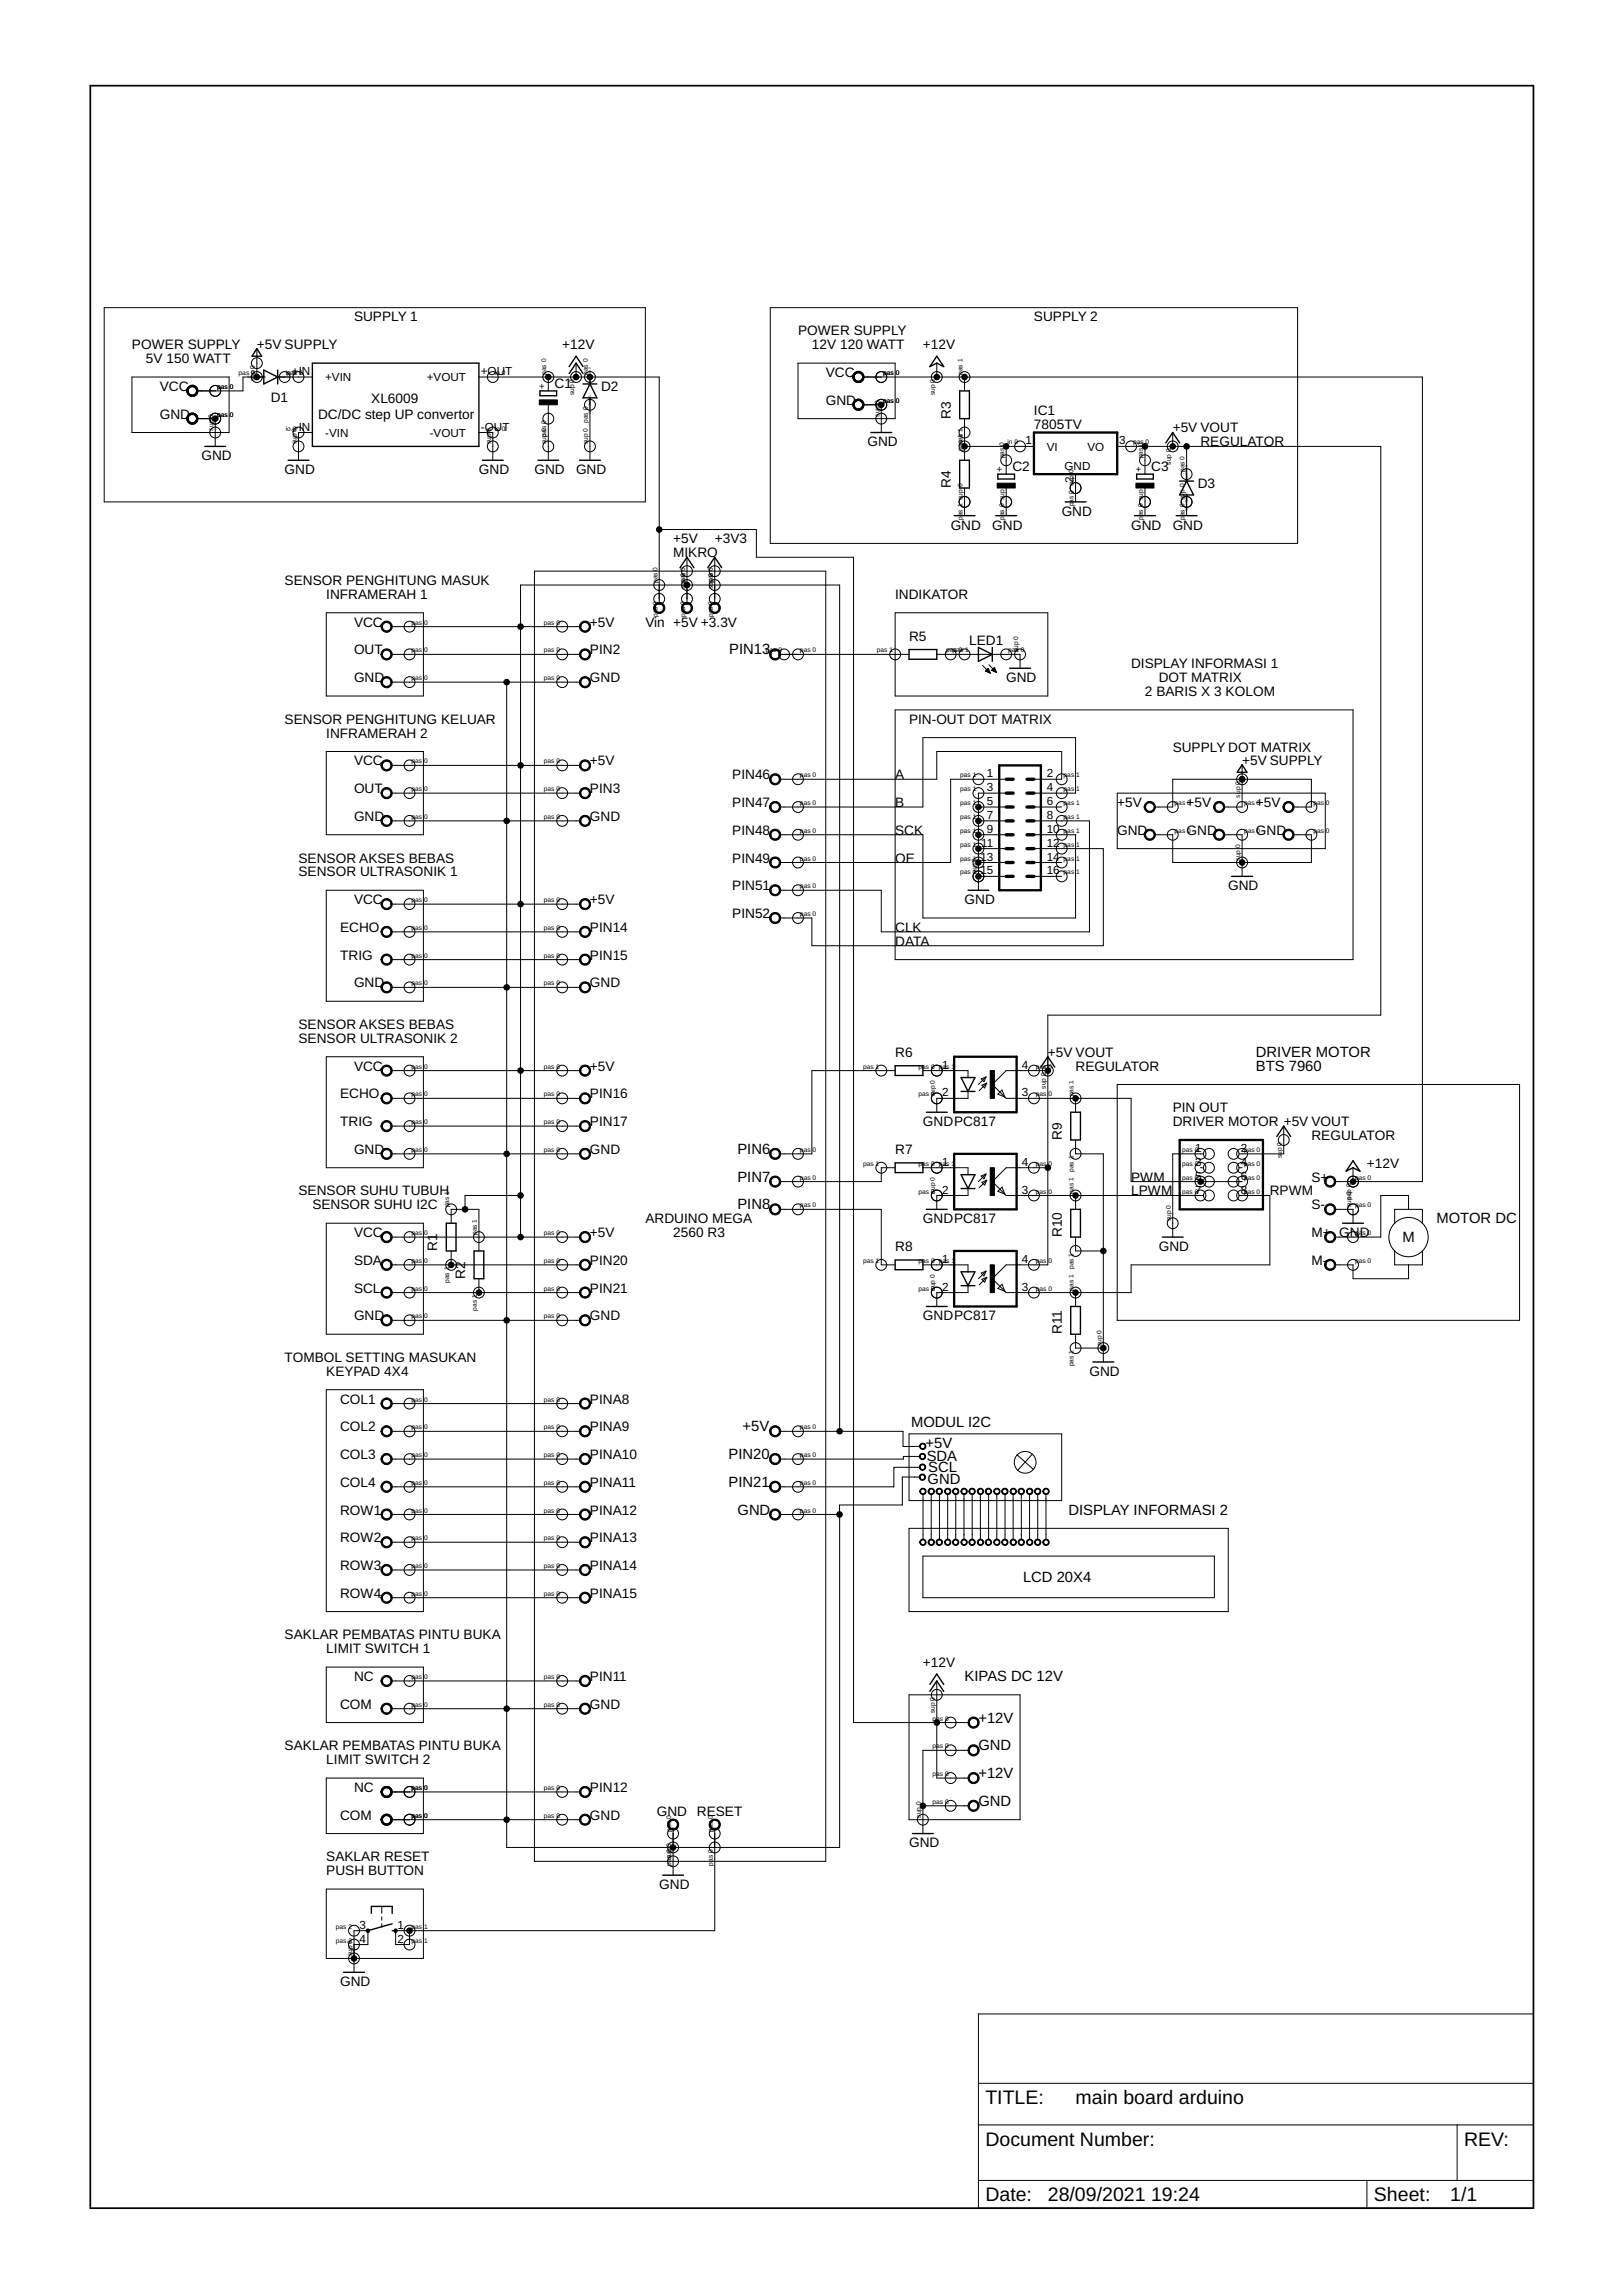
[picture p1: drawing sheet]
<svg xmlns="http://www.w3.org/2000/svg" width="297mm" height="420mm" viewBox="0 0 297 420" stroke-linecap="round" stroke-linejoin="round" font-family="sans-serif">
<defs><g id="words">
<g font-size="3.6">
<text x="180.3" y="385.2">TITLE:</text>
<text x="196.8" y="385.2">main board arduino</text>
<text x="180.3" y="392.8">Document Number:</text>
<text x="268" y="392.8">REV:</text>
<text x="180.3" y="403">Date:</text>
<text x="191.8" y="403">28/09/2021</text>
<text x="210.7" y="403">19:24</text>
<text x="251.4" y="403">Sheet:</text>
<text x="265.4" y="403">1/1</text>
</g>
<g font-size="2.7">
<text x="133.5" y="119.8">PIN13</text>
<text x="229.9" y="193.5">DRIVER MOTOR</text>
<text x="229.9" y="196">BTS 7960</text>
<text x="135" y="211.2">PIN6</text>
<text x="135" y="216.3">PIN7</text>
<text x="135" y="221.4">PIN8</text>
<text x="256.7" y="227.4">M</text>
<text x="262.9" y="223.9">MOTOR DC</text>
<text x="135.9" y="262">+5V</text>
<text x="166.7" y="261.2">MODUL I2C</text>
<text x="133.4" y="267.1">PIN20</text>
<text x="169.4" y="265.1">+5V</text>
<text x="169.6" y="267.4">SDA</text>
<text x="169.9" y="269.5">SCL</text>
<text x="133.4" y="272.2">PIN21</text>
<text x="169.7" y="271.6">GND</text>
<text x="135" y="277.3">GND</text>
<text x="195.6" y="277.3">DISPLAY INFORMASI 2</text>
<text x="187.2" y="289.6">LCD 20X4</text>
<text x="176.5" y="307.7">KIPAS DC 12V</text>
<text x="179.1" y="315.4">+12V</text>
<text x="179.1" y="320.4">GND</text>
<text x="179.1" y="325.5">+12V</text>
<text x="179.1" y="330.6">GND</text>
</g>
<g font-size="2.5">
<text x="64.8" y="58.9">SUPPLY 1</text>
<text x="189.2" y="58.9">SUPPLY 2</text>
<text x="24.2" y="63.9">POWER SUPPLY</text>
<text x="47" y="63.9">+5V SUPPLY</text>
<text x="102.9" y="63.9">+12V</text>
<text x="146.1" y="61.4">POWER SUPPLY</text>
<text x="148.6" y="63.9">12V 120 WATT</text>
<text x="168.9" y="63.9">+12V</text>
<text x="26.7" y="66.5">5V 150 WATT</text>
<text x="29.2" y="71.6">VCC</text>
<text x="101.5" y="71.1">C1</text>
<text x="110" y="71.6">D2</text>
<text x="151.1" y="69">VCC</text>
<text x="29.2" y="76.6">GND</text>
<text x="49.6" y="73.6">D1</text>
<text x="58.2" y="76.7">DC/DC step UP convertor</text>
<text x="67.9" y="73.9">XL6009</text>
<text x="151.1" y="74.1">GND</text>
<text x="174" y="76.6" transform="rotate(-90 174 76.6)">R3</text>
<text x="189.2" y="76">IC1</text>
<text x="158.8" y="81.7">GND</text>
<text x="189.2" y="78.5">7805TV</text>
<text x="214.6" y="79.2">+5V VOUT</text>
<text x="219.7" y="81.7">REGULATOR</text>
<text x="36.9" y="84.3">GND</text>
<text x="52.1" y="86.8">GND</text>
<text x="87.6" y="86.8">GND</text>
<text x="97.8" y="86.8">GND</text>
<text x="105.4" y="86.8">GND</text>
<text x="174" y="89.3" transform="rotate(-90 174 89.3)">R4</text>
<text x="185.3" y="86.3">C2</text>
<text x="210.7" y="86.3">C3</text>
<text x="219.2" y="89.3">D3</text>
<text x="194.3" y="94.4">GND</text>
<text x="123.2" y="99.5">+5V</text>
<text x="130.8" y="99.5">+3V3</text>
<text x="174" y="97">GND</text>
<text x="181.6" y="97">GND</text>
<text x="207" y="97">GND</text>
<text x="214.6" y="97">GND</text>
<text x="52.1" y="107.1">SENSOR PENGHITUNG MASUK</text>
<text x="123.2" y="102">MI</text>
<text x="126" y="102">KRO</text>
<text x="59.7" y="109.7">INFRAMERAH 1</text>
<text x="163.8" y="109.7">INDIKATOR</text>
<text x="64.8" y="114.7">VCC</text>
<text x="64.8" y="119.8">OUT</text>
<text x="108" y="114.7">+5V</text>
<text x="108" y="119.8">PIN2</text>
<text x="118.1" y="114.7">Vin +5V +3.3V</text>
<text x="166.4" y="117.3">R5</text>
<text x="177.4" y="118">LED1</text>
<text x="64.8" y="124.9">GND</text>
<text x="108" y="124.9">GND</text>
<text x="184.1" y="124.9">GND</text>
<text x="207" y="122.4">DISPLAY INFORMASI 1</text>
<text x="212.1" y="124.9">DOT MATRIX</text>
<text x="209.5" y="127.4">2 BARIS X 3 KOLOM</text>
<text x="52.1" y="132.5">SENSOR PENGHITUNG KELUAR</text>
<text x="59.7" y="135">INFRAMERAH 2</text>
<text x="166.4" y="132.5">PIN-OUT DOT MATRIX</text>
<text x="214.6" y="137.6">SUPPLY DOT MATRIX</text>
<text x="64.8" y="140.1">VCC</text>
<text x="108" y="140.1">+5V</text>
<text x="134" y="142.7">PIN46</text>
<text x="163.8" y="142.7">A</text>
<text x="227.3" y="140.1">+5V SUPPLY</text>
<text x="64.8" y="145.2">OUT</text>
<text x="108" y="145.2">PIN3</text>
<text x="134" y="147.7">PIN47</text>
<text x="163.8" y="147.7">B</text>
<text x="204.5" y="147.7">+5V</text>
<text x="217.2" y="147.7">+5V</text>
<text x="229.9" y="147.7">+5V</text>
<text x="64.8" y="150.3">GND</text>
<text x="108" y="150.3">GND</text>
<text x="134" y="152.8">PIN48</text>
<text x="163.8" y="152.8">SCK</text>
<text x="204.5" y="152.8">GND</text>
<text x="217.2" y="152.8">GND</text>
<text x="229.9" y="152.8">GND</text>
<text x="54.6" y="157.9">SENSOR AKSES BEBAS</text>
<text x="54.6" y="160.4">SENSOR ULTRASONIK 1</text>
<text x="134" y="157.9">PIN49</text>
<text x="163.8" y="157.9">OE</text>
<text x="64.8" y="165.5">VCC</text>
<text x="108" y="165.5">+5V</text>
<text x="134" y="163">PIN51</text>
<text x="176.5" y="165.5">GND</text>
<text x="224.8" y="163">GND</text>
<text x="62.3" y="170.6">ECHO</text>
<text x="108" y="170.6">PIN14</text>
<text x="134" y="168.1">PIN52</text>
<text x="163.8" y="170.6">CLK</text>
<text x="163.8" y="173.1">DATA</text>
<text x="62.3" y="175.7">TRIG</text>
<text x="108" y="175.7">PIN15</text>
<text x="64.8" y="180.8">GND</text>
<text x="108" y="180.8">GND</text>
<text x="54.6" y="188.4">SENSOR AKSES BEBAS</text>
<text x="54.6" y="190.9">SENSOR ULTRASONIK 2</text>
<text x="64.8" y="196">VCC</text>
<text x="108" y="196">+5V</text>
<text x="163.8" y="193.5">R6</text>
<text x="191.8" y="193.5">+5V VOUT</text>
<text x="196.8" y="196">REGULATOR</text>
<text x="62.3" y="201.1">ECHO</text>
<text x="108" y="201.1">PIN16</text>
<text x="214.6" y="203.6">PIN OUT</text>
<text x="62.3" y="206.2">TRIG</text>
<text x="108" y="206.2">PIN17</text>
<text x="168.9" y="206.2">GNDPC817</text>
<text x="194.3" y="208.7" transform="rotate(-90 194.3 208.7)">R9</text>
<text x="214.6" y="206.2">DRIVER MOTOR +5V VOUT</text>
<text x="240" y="208.7">REGULATOR</text>
<text x="64.8" y="211.2">GND</text>
<text x="108" y="211.2">GND</text>
<text x="163.8" y="211.2">R7</text>
<text x="250.2" y="213.8">+12V</text>
<text x="54.6" y="218.9">SENSOR SUHU TUBUH</text>
<text x="57.2" y="221.4">SENSOR SUHU I2C</text>
<text x="207" y="216.3">PWM</text>
<text x="207" y="218.9">LPWM</text>
<text x="232.4" y="218.9">RPWM</text>
<text x="240" y="216.3">S+</text>
<text x="240" y="221.4">S-</text>
<text x="64.8" y="226.5">VCC</text>
<text x="108" y="226.5">+5V</text>
<text x="118.1" y="223.9">ARDUINO MEGA</text>
<text x="123.2" y="226.5">2560 R3</text>
<text x="168.9" y="223.9">GNDPC817</text>
<text x="194.3" y="226.5" transform="rotate(-90 194.3 226.5)">R10</text>
<text x="240" y="226.5">M+ GND</text>
<text x="64.8" y="231.6">SDA</text>
<text x="80" y="229" transform="rotate(-90 80 229)">R1</text>
<text x="108" y="231.6">PIN20</text>
<text x="163.8" y="229">R8</text>
<text x="212.1" y="229">GND</text>
<text x="240" y="231.6">M-</text>
<text x="64.8" y="236.6">SCL</text>
<text x="85.1" y="234.1" transform="rotate(-90 85.1 234.1)">R2</text>
<text x="108" y="236.6">PIN21</text>
<text x="64.8" y="241.7">GND</text>
<text x="108" y="241.7">GND</text>
<text x="168.9" y="241.7">GNDPC817</text>
<text x="194.3" y="244.3" transform="rotate(-90 194.3 244.3)">R11</text>
<text x="52.1" y="249.3">TOMBOL SETTING MASUKAN</text>
<text x="59.7" y="251.9">KEYPAD 4X4</text>
<text x="199.4" y="251.9">GND</text>
<text x="62.3" y="257">COL1</text>
<text x="108" y="257">PINA8</text>
<text x="62.3" y="262">COL2</text>
<text x="108" y="262">PINA9</text>
<text x="62.3" y="267.1">COL3</text>
<text x="108" y="267.1">PINA10</text>
<text x="62.3" y="272.2">COL4</text>
<text x="108" y="272.2">PINA11</text>
<text x="62.3" y="277.3">ROW1</text>
<text x="108" y="277.3">PINA12</text>
<text x="62.3" y="282.4">ROW2</text>
<text x="62.3" y="287.4">ROW3</text>
<text x="108" y="282.4">PINA13</text>
<text x="108" y="287.4">PINA14</text>
<text x="62.3" y="292.5">ROW4</text>
<text x="108" y="292.5">PINA15</text>
<text x="52.1" y="300.1">SAKLAR PEMBATAS PINTU BUKA</text>
<text x="59.7" y="302.7">LIMIT SWITCH 1</text>
<text x="168.9" y="305.2">+12V</text>
<text x="64.8" y="307.7">NC</text>
<text x="108" y="307.7">PIN11</text>
<text x="62.3" y="312.8">COM</text>
<text x="108" y="312.8">GND</text>
<text x="52.1" y="320.4">SAKLAR PEMBATAS PINTU BUKA</text>
<text x="59.7" y="323">LIMIT SWITCH 2</text>
<text x="64.8" y="328.1">NC</text>
<text x="108" y="328.1">PIN12</text>
<text x="62.3" y="333.1">COM</text>
<text x="108" y="333.1">GND</text>
<text x="120.2" y="332.4">GND</text>
<text x="127.5" y="332.4">RESET</text>
<text x="59.7" y="340.8">SAKLAR RESET</text>
<text x="166.4" y="338.2">GND</text>
<text x="59.7" y="343.3">PUSH BUTTON</text>
<text x="120.7" y="345.8">GND</text>
<text x="62.3" y="363.6">GND</text>
</g>
<g font-size="2.1">
<text x="53.4" y="68.7">+IN</text>
<text x="59.5" y="69.8">+VIN</text>
<text x="78.1" y="69.8">+VOUT</text>
<text x="88" y="68.7">+OUT</text>
<text x="54" y="78.8">-IN</text>
<text x="59.5" y="79.9">-VIN</text>
<text x="78.6" y="79.9">-VOUT</text>
<text x="88" y="78.8">-OUT</text>
<text x="187.7" y="81.4">1</text>
<text x="191.6" y="82.5">VI</text>
<text x="199" y="82.5">VO</text>
<text x="204.8" y="81.4">3</text>
<text x="194.8" y="86">GND</text>
<text x="196.5" y="88.3" transform="rotate(-90 196.5 88.3)">2</text>
<text x="180.6" y="142.3">1</text>
<text x="191.6" y="142.3">2</text>
<text x="180.6" y="144.9">3</text>
<text x="180.6" y="147.4">5</text>
<text x="180.6" y="149.9">7</text>
<text x="191.6" y="144.9">4</text>
<text x="191.6" y="147.4">6</text>
<text x="191.6" y="149.9">8</text>
<text x="179.6" y="155">11</text>
<text x="180.6" y="152.5">9</text>
<text x="191.6" y="152.5">10</text>
<text x="191.6" y="155">12</text>
<text x="179.4" y="157.6">13</text>
<text x="179.4" y="160.1">15</text>
<text x="191.6" y="157.6">14</text>
<text x="191.6" y="160.1">16</text>
<text x="172.5" y="195.6">1</text>
<text x="187" y="195.6">4</text>
<text x="172.5" y="200.7">2</text>
<text x="187" y="200.7">3</text>
<text x="172.5" y="213.4">1</text>
<text x="187" y="213.4">4</text>
<text x="218.7" y="210.9">1</text>
<text x="218.7" y="213.4">3</text>
<text x="218.7" y="216">5</text>
<text x="227.1" y="210.9">2</text>
<text x="227.1" y="213.4">4</text>
<text x="227.1" y="216">6</text>
<text x="172.5" y="218.5">2</text>
<text x="187" y="218.5">3</text>
<text x="218.7" y="218.5">7</text>
<text x="227.1" y="218.5">8</text>
<text x="172.5" y="231.2">1</text>
<text x="187" y="231.2">4</text>
<text x="172.5" y="236.3">2</text>
<text x="187" y="236.3">3</text>
<text x="65.8" y="353.1">3</text>
<text x="72.8" y="353.1">1</text>
<text x="65.8" y="355.6">4</text>
<text x="72.8" y="355.6">2</text>
</g>
<g font-size="1.8">
<text x="99.8" y="71.2" transform="rotate(-90 99.8 71.2)">+</text>
<text x="183.6" y="86.4" transform="rotate(-90 183.6 86.4)">+</text>
<text x="209" y="86.4" transform="rotate(-90 209 86.4)">+</text>
</g>
<g font-size="1.2">
<text x="39.7" y="71.2">pas</text>
<text x="42.1" y="71.2">0</text>
<text x="43.7" y="68.7">pas 0</text>
<text x="46.7" y="69.8" transform="rotate(-90 46.7 69.8)">sup 0</text>
<text x="52.3" y="68.7">ipoa0s 0</text>
<text x="90.5" y="68.7">io 0</text>
<text x="100" y="68.7" transform="rotate(-90 100 68.7)">pas 0</text>
<text x="107.6" y="68.7" transform="rotate(-90 107.6 68.7)">pas 0</text>
<text x="161.6" y="68.7">pas</text>
<text x="164" y="68.7">0</text>
<text x="176.2" y="68.7" transform="rotate(-90 176.2 68.7)">pas 1</text>
<text x="39" y="76.5" transform="rotate(-90 39 76.5)">0</text>
<text x="39.7" y="76.3">pas</text>
<text x="42.1" y="76.3">0</text>
<text x="105.1" y="72.4" transform="rotate(-90 105.1 72.4)">sup 0</text>
<text x="107.6" y="77.4" transform="rotate(-90 107.6 77.4)">pas 0</text>
<text x="160.9" y="76.3" transform="rotate(-90 160.9 76.3)">sup</text>
<text x="160.9" y="74" transform="rotate(-90 160.9 74)">0</text>
<text x="161.6" y="73.7">pas</text>
<text x="164" y="73.7">0</text>
<text x="171.1" y="72.4" transform="rotate(-90 171.1 72.4)">sup 0</text>
<text x="39" y="78.8" transform="rotate(-90 39 78.8)">sup</text>
<text x="52.3" y="78.8">io 0</text>
<text x="54.3" y="81.4" transform="rotate(-90 54.3 81.4)">sup 0</text>
<text x="89.8" y="81.4" transform="rotate(-90 89.8 81.4)">sup</text>
<text x="89.8" y="79.1" transform="rotate(-90 89.8 79.1)">0</text>
<text x="90.5" y="78.8">io 0</text>
<text x="100" y="81.4" transform="rotate(-90 100 81.4)">sup 0</text>
<text x="100" y="80" transform="rotate(-90 100 80)">pas 0</text>
<text x="107.6" y="81.4" transform="rotate(-90 107.6 81.4)">sup 0</text>
<text x="176.2" y="82.5" transform="rotate(-90 176.2 82.5)">papsa1s 1</text>
<text x="183.8" y="83.9" transform="rotate(-90 183.8 83.9)">pas</text>
<text x="183.8" y="81.6" transform="rotate(-90 183.8 81.6)">0</text>
<text x="184.4" y="81.4">in 0</text>
<text x="207.4" y="81.4">pas 0</text>
<text x="209.2" y="83.9" transform="rotate(-90 209.2 83.9)">pas</text>
<text x="209.2" y="81.6" transform="rotate(-90 209.2 81.6)">0</text>
<text x="183.8" y="89.2" transform="rotate(-90 183.8 89.2)">0</text>
<text x="196.5" y="86.7" transform="rotate(-90 196.5 86.7)">0</text>
<text x="209.2" y="89.2" transform="rotate(-90 209.2 89.2)">0</text>
<text x="214.3" y="85.1" transform="rotate(-90 214.3 85.1)">sup 0</text>
<text x="216.8" y="86.4" transform="rotate(-90 216.8 86.4)">pas 0</text>
<text x="176.2" y="95.2" transform="rotate(-90 176.2 95.2)">pas 1 sup 0</text>
<text x="183.8" y="95.2" transform="rotate(-90 183.8 95.2)">pas 0 sup</text>
<text x="196.5" y="92.7" transform="rotate(-90 196.5 92.7)">pas 0 sup</text>
<text x="209.2" y="95.2" transform="rotate(-90 209.2 95.2)">pas 0 sup</text>
<text x="216.8" y="95.2" transform="rotate(-90 216.8 95.2)">pas 0 sup 0</text>
<text x="120.3" y="106.8" transform="rotate(-90 120.3 106.8)">pas</text>
<text x="120.3" y="104.4" transform="rotate(-90 120.3 104.4)">0</text>
<text x="125.4" y="107.9" transform="rotate(-90 125.4 107.9)">suppa0s</text>
<text x="125.4" y="104.4" transform="rotate(-90 125.4 104.4)">0</text>
<text x="130.5" y="107.9" transform="rotate(-90 130.5 107.9)">suppa0s</text>
<text x="130.5" y="104.4" transform="rotate(-90 130.5 104.4)">0</text>
<text x="120.3" y="113" transform="rotate(-90 120.3 113)">pas 0</text>
<text x="125.4" y="113" transform="rotate(-90 125.4 113)">pas 0</text>
<text x="130.5" y="113" transform="rotate(-90 130.5 113)">pas 0</text>
<text x="75.3" y="114.4">pas</text>
<text x="75.3" y="119.5">pas</text>
<text x="77.6" y="114.4">0</text>
<text x="77.6" y="119.5">0</text>
<text x="99.5" y="119.5">pas 0</text>
<text x="99.5" y="114.4">pas 0</text>
<text x="140.2" y="119.5">pas 0</text>
<text x="146.4" y="119.5">pas 0</text>
<text x="160.5" y="119.5">pas 1</text>
<text x="173.2" y="119.5">papsa0s 1</text>
<text x="184.5" y="119.5">pas 0</text>
<text x="186.3" y="119.5" transform="rotate(-90 186.3 119.5)">sup 0</text>
<text x="75.3" y="124.5">pas</text>
<text x="77.6" y="124.5">0</text>
<text x="99.5" y="124.5">pas 0</text>
<text x="75.3" y="139.8">pas</text>
<text x="77.6" y="139.8">0</text>
<text x="99.5" y="139.8">pas 0</text>
<text x="146.4" y="142.3">pas 0</text>
<text x="175.7" y="142.3">pas 1</text>
<text x="194.7" y="142.3">pas</text>
<text x="197" y="142.3">1</text>
<text x="75.3" y="144.9">pas</text>
<text x="75.3" y="149.9">pas</text>
<text x="77.6" y="144.9">0</text>
<text x="77.6" y="149.9">0</text>
<text x="99.5" y="149.9">pas 0</text>
<text x="99.5" y="144.9">pas 0</text>
<text x="146.4" y="147.4">pas 0</text>
<text x="175.7" y="144.9">pas 1</text>
<text x="175.7" y="147.4">pas 1</text>
<text x="175.7" y="149.9">pas 1</text>
<text x="194.7" y="144.9">pas</text>
<text x="194.7" y="147.4">pas 1</text>
<text x="194.7" y="149.9">pas 1</text>
<text x="197" y="144.9">1</text>
<text x="215" y="147.4">pas 0</text>
<text x="227" y="146" transform="rotate(-90 227 146)">sup 0</text>
<text x="227.7" y="147.4">pas 0</text>
<text x="240.4" y="147.4">pas</text>
<text x="242.7" y="147.4">0</text>
<text x="146.4" y="152.5">pas 0</text>
<text x="175.7" y="152.5">pas 1</text>
<text x="175.7" y="155">pas 1</text>
<text x="194.7" y="152.5">pas 1</text>
<text x="194.7" y="155">pas</text>
<text x="197" y="155">1</text>
<text x="215" y="152.5">pas 0</text>
<text x="227" y="155.2" transform="rotate(-90 227 155.2)">0</text>
<text x="227.7" y="152.5">pas 0</text>
<text x="240.4" y="152.5">pas</text>
<text x="242.7" y="152.5">0</text>
<text x="146.4" y="157.6">pas 0</text>
<text x="175.7" y="157.6">pas 1</text>
<text x="175.7" y="160.1">pas 1</text>
<text x="178.7" y="160.1" transform="rotate(-90 178.7 160.1)">sup 0</text>
<text x="194.7" y="157.6">pas</text>
<text x="194.7" y="160.1">pas</text>
<text x="197" y="157.6">1</text>
<text x="197" y="160.1">1</text>
<text x="227" y="157.6" transform="rotate(-90 227 157.6)">sup</text>
<text x="75.3" y="165.2">pas</text>
<text x="77.6" y="165.2">0</text>
<text x="99.5" y="165.2">pas 0</text>
<text x="146.4" y="162.6">pas 0</text>
<text x="146.4" y="167.7">pas 0</text>
<text x="75.3" y="170.2">pas</text>
<text x="77.6" y="170.2">0</text>
<text x="99.5" y="170.2">pas 0</text>
<text x="75.3" y="175.3">pas</text>
<text x="77.6" y="175.3">0</text>
<text x="99.5" y="175.3">pas 0</text>
<text x="75.3" y="180.4">pas</text>
<text x="77.6" y="180.4">0</text>
<text x="99.5" y="180.4">pas 0</text>
<text x="75.3" y="195.6">pas</text>
<text x="77.6" y="195.6">0</text>
<text x="99.5" y="195.6">pas 0</text>
<text x="158" y="195.6">pas 1</text>
<text x="168.1" y="195.6">pas 0 pas 1</text>
<text x="189.6" y="195.6">pas</text>
<text x="191.9" y="195.6">0</text>
<text x="75.3" y="200.7">pas</text>
<text x="77.6" y="200.7">0</text>
<text x="99.5" y="200.7">pas 0</text>
<text x="168.1" y="200.7">pas 0</text>
<text x="171.1" y="200.7" transform="rotate(-90 171.1 200.7)">sup 0</text>
<text x="189.6" y="200.7">pas</text>
<text x="191.4" y="199.3" transform="rotate(-90 191.4 199.3)">sup 0</text>
<text x="191.9" y="200.7">0</text>
<text x="196.5" y="200.7" transform="rotate(-90 196.5 200.7)">pas 1</text>
<text x="75.3" y="205.8">pas</text>
<text x="77.6" y="205.8">0</text>
<text x="99.5" y="205.8">pas 0</text>
<text x="75.3" y="210.9">pas</text>
<text x="77.6" y="210.9">0</text>
<text x="99.5" y="210.9">pas 0</text>
<text x="146.4" y="210.9">pas</text>
<text x="146.4" y="216">pas 0</text>
<text x="148.7" y="210.9">0</text>
<text x="158" y="213.4">pas 1</text>
<text x="168.1" y="213.4">pas 0 pas 1</text>
<text x="189.6" y="213.4">pas</text>
<text x="191.9" y="213.4">0</text>
<text x="196.5" y="214.6" transform="rotate(-90 196.5 214.6)">pas 1</text>
<text x="216.4" y="210.9">pas 0</text>
<text x="216.4" y="213.4">pas 0</text>
<text x="216.4" y="216">pas 0</text>
<text x="227.7" y="210.9">pas 0</text>
<text x="227.7" y="213.4">pas 0</text>
<text x="227.7" y="216">pas 0</text>
<text x="234.6" y="212" transform="rotate(-90 234.6 212)">sup 0</text>
<text x="248" y="216">pas 0</text>
<text x="82.2" y="221" transform="rotate(-90 82.2 221)">pas 1</text>
<text x="146.4" y="221">pas 0</text>
<text x="168.1" y="218.5">pas 0</text>
<text x="171.1" y="218.5" transform="rotate(-90 171.1 218.5)">sup 0</text>
<text x="189.6" y="218.5">pas</text>
<text x="191.9" y="218.5">0</text>
<text x="196.5" y="218.5" transform="rotate(-90 196.5 218.5)">pas 1</text>
<text x="216.4" y="218.5">pas 0</text>
<text x="227.7" y="218.5">pas 0</text>
<text x="247.3" y="221" transform="rotate(-90 247.3 221)">sup 0</text>
<text x="247.3" y="219.7" transform="rotate(-90 247.3 219.7)">sup 0</text>
<text x="248" y="221">pas 0</text>
<text x="75.3" y="226.1">pas</text>
<text x="77.6" y="226.1">0</text>
<text x="87.3" y="226.1" transform="rotate(-90 87.3 226.1)">pas 1</text>
<text x="99.5" y="226.1">pas 0</text>
<text x="214.3" y="223.6" transform="rotate(-90 214.3 223.6)">sup 0</text>
<text x="248" y="226.1">pas 0</text>
<text x="75.3" y="231.2">pas</text>
<text x="77.6" y="231.2">0</text>
<text x="99.5" y="231.2">pas 0</text>
<text x="158" y="231.2">pas 1</text>
<text x="168.1" y="231.2">pas 0 pas 1</text>
<text x="189.6" y="231.2">pas</text>
<text x="191.9" y="231.2">0</text>
<text x="196.5" y="232.4" transform="rotate(-90 196.5 232.4)">pas 1</text>
<text x="248" y="231.2">pas 0</text>
<text x="75.3" y="236.3">pas</text>
<text x="77.6" y="236.3">0</text>
<text x="82.2" y="234.9" transform="rotate(-90 82.2 234.9)">pas 1</text>
<text x="87.3" y="240" transform="rotate(-90 87.3 240)">pas 1</text>
<text x="99.5" y="236.3">pas 0</text>
<text x="168.1" y="236.3">pas 0</text>
<text x="171.1" y="236.3" transform="rotate(-90 171.1 236.3)">sup 0</text>
<text x="189.6" y="236.3">pas 0</text>
<text x="196.5" y="236.3" transform="rotate(-90 196.5 236.3)">pas 1</text>
<text x="75.3" y="241.4">pas</text>
<text x="77.6" y="241.4">0</text>
<text x="99.5" y="241.4">pas 0</text>
<text x="196.5" y="250.1" transform="rotate(-90 196.5 250.1)">pas 1</text>
<text x="201.6" y="246.4" transform="rotate(-90 201.6 246.4)">sup 0</text>
<text x="75.3" y="256.6">pas</text>
<text x="77.6" y="256.6">0</text>
<text x="99.5" y="256.6">pas 0</text>
<text x="75.3" y="261.7">pas</text>
<text x="77.6" y="261.7">0</text>
<text x="99.5" y="261.7">pas 0</text>
<text x="146.4" y="261.7">pas 0</text>
<text x="75.3" y="266.8">pas</text>
<text x="77.6" y="266.8">0</text>
<text x="99.5" y="266.8">pas 0</text>
<text x="146.4" y="266.8">pas 0</text>
<text x="75.3" y="271.8">pas</text>
<text x="77.6" y="271.8">0</text>
<text x="99.5" y="271.8">pas 0</text>
<text x="146.4" y="271.8">pas 0</text>
<text x="75.3" y="276.9">pas</text>
<text x="75.3" y="282">pas</text>
<text x="77.6" y="276.9">0</text>
<text x="77.6" y="282">0</text>
<text x="99.5" y="282">pas 0</text>
<text x="99.5" y="276.9">pas 0</text>
<text x="146.4" y="276.9">pas 0</text>
<text x="75.3" y="287.1">pas</text>
<text x="77.6" y="287.1">0</text>
<text x="99.5" y="287.1">pas 0</text>
<text x="75.3" y="292.2">pas</text>
<text x="77.6" y="292.2">0</text>
<text x="99.5" y="292.2">pas 0</text>
<text x="75.3" y="307.4">pas</text>
<text x="77.6" y="307.4">0</text>
<text x="99.5" y="307.4">pas 0</text>
<text x="75.3" y="312.5">pas</text>
<text x="77.6" y="312.5">0</text>
<text x="99.5" y="312.5">pas 0</text>
<text x="170.7" y="315">pas 0</text>
<text x="171.1" y="313.6" transform="rotate(-90 171.1 313.6)">sup 0</text>
<text x="170.7" y="320.1">pas 0</text>
<text x="75.3" y="327.7">pas</text>
<text x="77.6" y="327.7">0</text>
<text x="99.5" y="327.7">pas 0</text>
<text x="170.7" y="325.2">pas 0</text>
<text x="75.3" y="332.8">pas</text>
<text x="77.6" y="332.8">0</text>
<text x="99.5" y="332.8">pas 0</text>
<text x="122.8" y="335.3" transform="rotate(-90 122.8 335.3)">pas 0</text>
<text x="130.5" y="335.3" transform="rotate(-90 130.5 335.3)">pas 0</text>
<text x="168.6" y="332.8" transform="rotate(-90 168.6 332.8)">sup 0</text>
<text x="170.7" y="330.3">pas 0</text>
<text x="122.8" y="341.6" transform="rotate(-90 122.8 341.6)">passu0p</text>
<text x="122.8" y="338.1" transform="rotate(-90 122.8 338.1)">0</text>
<text x="130.5" y="341.6" transform="rotate(-90 130.5 341.6)">pas 0</text>
<text x="61.4" y="353.1">pas 2</text>
<text x="75.3" y="353.1">pas</text>
<text x="77.6" y="353.1">1</text>
<text x="61.4" y="355.6">pas 2</text>
<text x="64.4" y="358.2" transform="rotate(-90 64.4 358.2)">sup 0</text>
<text x="75.3" y="355.6">pas</text>
<text x="77.6" y="355.6">1</text>
</g>
<g font-size=".6">
<text x="45.3" y="69.2">SpiceOrder 1</text>
<text x="50.4" y="69.2">SpiceOrder 2</text>
<text x="108.2" y="70.7" transform="rotate(-90 108.2 70.7)">SpiceOrder 2</text>
<text x="108.2" y="75.8" transform="rotate(-90 108.2 75.8)">SpiceOrder 1</text>
<text x="217.4" y="88.5" transform="rotate(-90 217.4 88.5)">SpiceOrder 2</text>
<text x="217.4" y="93.6" transform="rotate(-90 217.4 93.6)">SpiceOrder 1</text>
</g>
</g></defs>
<g fill="none" stroke="#000" stroke-width=".18">
<path d="M19.1 56.3h99v35.6h-99zM141 56.3h96.5v43.2h-96.5zM24.2 69h17.7v10.2h-17.7zM36.1 76.6h3.3v5.1M47 63.9v5.1h-2.5v2.6h-8.4M52.1 69h5.1M57.2 79.2h-2.6v5.1M87.7 69h32.9v41.4M87.7 79.2h2.5v5.1M100.4 69v2.6M100.4 74.1v10.2M105.4 66.5v2.5"/>
<path d="M108 74.1v10.2M146 66.5h17.8v10.1h-17.8zM158 69h102.3v147.3h-16M158 74.1h3.3v5.1M171.4 66.5v2.5M176.5 69v2.6M176.5 76.6v7.7M214.6 79.2v2.5M120.6 96.9h17.8v5.1h17.8v213.4h21.1M176.5 89.3v5.1M176.5 81.7h12.7M184.1 81.7v5.1"/>
<path d="M184.1 89.3v5.1M196.8 86.8v5.1M204.5 81.7h48.2v104.1h-60.9v45.8h-7.7l-2.5 2.5 2.5 2.5h22.9v-5h25.4v-12.7h-5.6M209.5 81.7v5.1M209.5 89.3v5.1M217.2 81.7v5.1M217.2 91.9v2.5M59.7 112.2h17.8v15.2h-17.8zM71.6 114.7h34.6M71.6 119.8h34.6M97.8 104.6h53.3v236.2h-53.3zM125.7 102v8.4"/>
<path d="M130.8 102v8.4M142.7 119.8h23.7M163.8 112.2h28v15.2h-28zM171.4 119.8h15.3v2.5M59.7 137.6h17.8v15.2h-17.8zM71.6 124.9h34.6M92.7 124.9v213.3h61v-60.9h-11M163.8 130h83.8v45.7h-83.8zM179.8 121.8l1.4 1.4M180.3 122.9l.5-.6 .4 .9zM180.4 122.9h.7M180.4 122.7h.6"/>
<path d="M180.6 122.6h.4M180.6 123h.5M180.7 122.5h.2M180.8 122.4h.1M180.9 123.1h.3M181 121.7l1.4 1.4M181.2 123.2h.1M181.5 122.7l.5-.5 .4 .9zM181.5 122.7h.7M181.6 122.6h.6M181.7 122.5h.4M181.8 122.9h.5"/>
<path d="M181.8 122.4h.3M181.9 122.3h.1M182.1 123h.2M71.6 145.2h34.6M71.6 140.1h34.6M71.6 150.3h34.6M142.7 142.7h28.7v-5.1h22.9v5.1h-5.1M142.7 152.8h26.2v15.3h27.9v-15.3h-7.6M179.1 152.8h5M179.1 155.4h5M179.1 150.3h5M179.1 147.7h5"/>
<path d="M179.1 157.9h5M184.1 145.2h-5v17.8M184.1 142.7h-10.1v15.2h-31.3M189.2 150.3h10.2v20.3h-38.1v-7.6h-18.6M189.2 155.4h12.7v17.7h-53.3v-5h-5.9M189.2 145.2h7.6v-10.2h-27.9v12.7h-26.2M189.2 147.7h5.1M189.2 157.9h5.1M204.5 145.2h38v10.2h-38zM211.3 152.8h3.3v5.1h25.4v-5.1h-3.3M211.3 147.7h3.3v-5h25.4v5h-3.3M224 152.8h3.3v7.6"/>
<path d="M227.3 140.1v7.6h-3.3M59.7 163h17.8v20.3h-17.8zM71.6 175.7h34.6M71.6 165.5h34.6M71.6 170.6h34.6M179.1 160.4h5M189.2 160.4h5.1M59.7 193.5h17.8v20.3h-17.8zM71.6 180.8h34.6M71.6 196h34.6M163.8 196h-15.2v15.2h-5.9M168.9 196h8.3v1.3"/>
<path d="M177.2 199.8v1.3h-5.8v2.5M179.6 197.5l.9-.4-.4 .9zM179.7 198.7l.9-.4-.4 .9zM180.5 197.1l-1.4 1.4M180.6 198.3l-1.4 1.4M183.4 199.6l.5 1.2-1.3-.5zM191.8 196h-7.7l-2.5 2.5 2.5 2.6h22.9v15.2h20.3M204.5 198.5h73.6v43.2h-73.6zM71.6 201.1h34.6M71.6 206.2h34.6M71.6 211.2h34.6M95.3 218.9h-10.2v2.5"/>
<path d="M163.8 213.8h-2.5v2.5h-18.6M168.9 213.8h8.3v1.3M177.2 217.6v1.3h-5.8v2.5M179.6 215.3l.9-.4-.4 .9zM179.7 216.5l.9-.4-.4 .9zM180.5 214.9l-1.4 1.4M180.6 216.1l-1.4 1.4M183.4 217.3l.5 1.3-1.3-.5zM191.8 213.8h-7.7l-2.5 2.5 2.5 2.6h36.2M196.8 208.7v2.5h5.1v38.1M196.8 201.1v2.5M196.8 218.9v2.5"/>
<path d="M219.7 213.8h.6M220.3 211.2h-5.7v15.3M226.8 213.8h.5M234.9 206.2v5h-8.1M247.6 213.8v2.5M59.7 223.9h17.8v20.4h-17.8zM71.6 231.6h34.6M71.6 226.5h34.6M71.6 236.6h34.6M82.6 223.9v-2.5h5.1v7.6M82.6 229v2.6M87.7 234.1v2.5"/>
<path d="M95.3 226.5v-119.4h58.4v154.9M142.7 221.4h18.6v10.2h2.5M168.9 231.6h8.3v1.2M177.2 235.4v1.2h-5.8v2.6M179.6 233.1l.9-.4-.4 .9zM179.7 234.2l.9-.4-.4 .9zM180.5 232.7l-1.4 1.4M180.6 233.8l-1.4 1.4M183.4 235.1l.5 1.3-1.3-.5zM196.8 226.5v2.5h5.1M196.8 236.6v2.6M244.3 221.4h3.3v2.5"/>
<path d="M244.3 231.6h3.3v2.5h10.2v-2.5M255.2 223.9v-2.5h5.1v2.5M255.2 229v2.6h5.1v-2.6M257.8 221.4v-2.5h-5.1v7.6h-8.4M59.7 254.4h17.8v40.6h-17.8zM71.6 241.7h34.6M71.6 257h34.6M196.8 244.3v2.5h5.1M71.6 262h34.6M71.6 267.1h34.6M71.6 272.2h34.6M71.6 277.3h34.6"/>
<path d="M142.7 262h22.6v2.8h2.1M166.4 279.8h58.4v15.2h-58.4zM166.4 262.5h27.9v12.2h-27.9zM167.4 264.8h.9M168.3 270.4h-3.2v5.1h-11.5v1.8M168.3 268.6h-4.7v3.6h-20.9M168.3 266.6h-3v.5h-22.6M168.9 273.6v8.2M170.4 273.6v8.2M171.9 273.6v8.2M173.4 273.6v8.2M174.9 273.6v8.2"/>
<path d="M176.4 273.6v8.2M177.9 273.6v8.2M179.4 273.6v8.2M180.9 273.6v8.2M182.4 273.6v.9M182.4 274.6v7.2M183.9 273.6v8.2M185.4 273.6v7.2M186.1 266.3l3 2.7M186.9 273.6v.9M186.9 274.6v7.2M188.4 273.6v8.2"/>
<path d="M188.9 266.2l-2.7 3M189.9 273.6v8.2M191.4 273.6v8.2M71.6 292.5h34.6M71.6 282.3h34.6M71.6 287.4h34.6M168.9 284.9h53.3v7.6h-53.3zM185.4 280.9v.9M59.7 305.2h17.8v10.2h-17.8zM71.6 307.7h34.6M71.6 312.8h34.6M166.4 310.3h20.3v22.8h-20.3z"/>
<path d="M171.4 307.7v17.8h5.9M59.7 325.5h17.8v10.2h-17.8zM71.6 333.1h34.6M71.6 328.1h34.6M123.2 334.9v8.4M130.8 334.9v18.6h-58.4v2.5h2.6v-2.5M168.9 330.6h8.4M177.3 320.4h-8.4v15.3M59.7 345.8h17.8v12.7h-17.8zM64.8 356h2.5v-2.5h-2.5v7.6M69.9 349v1.3M69.9 350.9v.7"/>
<path d="M69.9 352.2v.6M179.1 368.7h101.5v35.6h-101.5zM179.1 389h101.5M179.1 399.2h101.5M179.1 381.4h101.5M250.2 399.2v5.1M266.7 389v10.2"/>
<circle cx="39.4" cy="79.2" r=".99"/>
<circle cx="39.4" cy="71.6" r=".99"/>
<circle cx="39.4" cy="76.6" r=".99"/>
<circle cx="47" cy="69" r=".99"/>
<circle cx="47" cy="66.5" r=".99"/>
<circle cx="52.1" cy="69" r=".99"/>
<circle cx="54.6" cy="79.2" r=".99"/>
<circle cx="54.6" cy="69" r=".99"/>
<circle cx="90.2" cy="79.2" r=".99"/>
<circle cx="90.2" cy="69" r=".99"/>
<circle cx="100.4" cy="76.6" r=".99"/>
<circle cx="100.4" cy="69" r=".99"/>
<circle cx="105.4" cy="69" r=".99"/>
<circle cx="108" cy="74.1" r=".99"/>
<circle cx="108" cy="69" r=".99"/>
<circle cx="161.3" cy="69" r=".99"/>
<circle cx="161.3" cy="76.6" r=".99"/>
<circle cx="161.3" cy="74.1" r=".99"/>
<circle cx="171.4" cy="69" r=".99"/>
<circle cx="176.5" cy="79.2" r=".99"/>
<circle cx="176.5" cy="69" r=".99"/>
<circle cx="54.6" cy="81.7" r=".99"/>
<circle cx="90.2" cy="81.7" r=".99"/>
<circle cx="100.4" cy="81.7" r=".99"/>
<circle cx="108" cy="81.7" r=".99"/>
<circle cx="176.5" cy="91.9" r=".99"/>
<circle cx="176.5" cy="81.7" r=".99"/>
<circle cx="184.1" cy="91.9" r=".99"/>
<circle cx="184.1" cy="84.3" r=".99"/>
<circle cx="186.7" cy="81.7" r=".99"/>
<circle cx="196.8" cy="89.3" r=".99"/>
<circle cx="207" cy="81.7" r=".99"/>
<circle cx="209.5" cy="91.9" r=".99"/>
<circle cx="209.5" cy="84.3" r=".99"/>
<circle cx="214.6" cy="81.7" r=".99"/>
<circle cx="217.2" cy="91.9" r=".99"/>
<circle cx="217.2" cy="86.8" r=".99"/>
<circle cx="75" cy="114.7" r=".99"/>
<circle cx="75" cy="119.8" r=".99"/>
<circle cx="102.9" cy="114.7" r=".99"/>
<circle cx="102.9" cy="119.8" r=".99"/>
<circle cx="120.6" cy="109.6" r=".99"/>
<circle cx="120.6" cy="107.1" r=".99"/>
<circle cx="125.7" cy="107.1" r=".99"/>
<circle cx="125.7" cy="109.6" r=".99"/>
<circle cx="125.7" cy="104.6" r=".99"/>
<circle cx="130.8" cy="107.1" r=".99"/>
<circle cx="130.8" cy="109.6" r=".99"/>
<circle cx="130.8" cy="104.6" r=".99"/>
<circle cx="143.5" cy="119.8" r=".99"/>
<circle cx="146" cy="119.8" r=".99"/>
<circle cx="163.8" cy="119.8" r=".99"/>
<circle cx="174" cy="119.8" r=".99"/>
<circle cx="176.5" cy="119.8" r=".99"/>
<circle cx="184.1" cy="119.8" r=".99"/>
<circle cx="186.7" cy="119.8" r=".99"/>
<circle cx="75" cy="124.9" r=".99"/>
<circle cx="102.9" cy="124.9" r=".99"/>
<circle cx="75" cy="140.1" r=".99"/>
<circle cx="75" cy="145.2" r=".99"/>
<circle cx="75" cy="150.3" r=".99"/>
<circle cx="102.9" cy="140.1" r=".99"/>
<circle cx="102.9" cy="145.2" r=".99"/>
<circle cx="102.9" cy="150.3" r=".99"/>
<circle cx="146" cy="152.8" r=".99"/>
<circle cx="146" cy="142.7" r=".99"/>
<circle cx="146" cy="147.7" r=".99"/>
<circle cx="146" cy="157.9" r=".99"/>
<circle cx="179.1" cy="152.8" r=".99"/>
<circle cx="179.1" cy="150.3" r=".99"/>
<circle cx="179.1" cy="155.4" r=".99"/>
<circle cx="179.1" cy="145.2" r=".99"/>
<circle cx="179.1" cy="157.9" r=".99"/>
<circle cx="179.1" cy="142.7" r=".99"/>
<circle cx="179.1" cy="147.7" r=".99"/>
<circle cx="194.3" cy="152.8" r=".99"/>
<circle cx="194.3" cy="142.7" r=".99"/>
<circle cx="194.3" cy="157.9" r=".99"/>
<circle cx="194.3" cy="147.7" r=".99"/>
<circle cx="194.3" cy="155.4" r=".99"/>
<circle cx="194.3" cy="145.2" r=".99"/>
<circle cx="194.3" cy="150.3" r=".99"/>
<circle cx="214.6" cy="147.7" r=".99"/>
<circle cx="214.6" cy="152.8" r=".99"/>
<circle cx="227.3" cy="157.9" r=".99"/>
<circle cx="227.3" cy="147.7" r=".99"/>
<circle cx="227.3" cy="152.8" r=".99"/>
<circle cx="227.3" cy="142.7" r=".99"/>
<circle cx="240" cy="147.7" r=".99"/>
<circle cx="240" cy="152.8" r=".99"/>
<circle cx="75" cy="170.6" r=".99"/>
<circle cx="75" cy="165.5" r=".99"/>
<circle cx="75" cy="175.7" r=".99"/>
<circle cx="102.9" cy="165.5" r=".99"/>
<circle cx="102.9" cy="170.6" r=".99"/>
<circle cx="102.9" cy="175.7" r=".99"/>
<circle cx="146" cy="163" r=".99"/>
<circle cx="146" cy="168.1" r=".99"/>
<circle cx="179.1" cy="160.4" r=".99"/>
<circle cx="194.3" cy="160.4" r=".99"/>
<circle cx="75" cy="180.8" r=".99"/>
<circle cx="75" cy="196" r=".99"/>
<circle cx="102.9" cy="180.8" r=".99"/>
<circle cx="102.9" cy="196" r=".99"/>
<circle cx="161.3" cy="196" r=".99"/>
<circle cx="171.4" cy="196" r=".99"/>
<circle cx="189.2" cy="196" r=".99"/>
<circle cx="191.8" cy="196" r=".99"/>
<circle cx="75" cy="201.1" r=".99"/>
<circle cx="75" cy="211.2" r=".99"/>
<circle cx="75" cy="206.2" r=".99"/>
<circle cx="102.9" cy="206.2" r=".99"/>
<circle cx="102.9" cy="211.2" r=".99"/>
<circle cx="102.9" cy="201.1" r=".99"/>
<circle cx="146" cy="211.2" r=".99"/>
<circle cx="146" cy="216.3" r=".99"/>
<circle cx="161.3" cy="213.8" r=".99"/>
<circle cx="171.4" cy="213.8" r=".99"/>
<circle cx="171.4" cy="201.1" r=".99"/>
<circle cx="171.4" cy="218.9" r=".99"/>
<circle cx="189.2" cy="201.1" r=".99"/>
<circle cx="189.2" cy="218.9" r=".99"/>
<circle cx="189.2" cy="213.8" r=".99"/>
<circle cx="196.8" cy="201.1" r=".99"/>
<circle cx="196.8" cy="211.2" r=".99"/>
<circle cx="196.8" cy="218.9" r=".99"/>
<circle cx="219.7" cy="213.8" r=".99"/>
<circle cx="219.7" cy="218.9" r=".99"/>
<circle cx="219.7" cy="211.2" r=".99"/>
<circle cx="219.7" cy="216.3" r=".99"/>
<circle cx="221.3" cy="216.3" r=".99"/>
<circle cx="221.3" cy="211.2" r=".99"/>
<circle cx="221.3" cy="213.8" r=".99"/>
<circle cx="221.3" cy="218.9" r=".99"/>
<circle cx="225.8" cy="211.2" r=".99"/>
<circle cx="225.8" cy="213.8" r=".99"/>
<circle cx="225.8" cy="216.3" r=".99"/>
<circle cx="225.8" cy="218.9" r=".99"/>
<circle cx="227.3" cy="211.2" r=".99"/>
<circle cx="227.3" cy="218.9" r=".99"/>
<circle cx="227.3" cy="213.8" r=".99"/>
<circle cx="227.3" cy="216.3" r=".99"/>
<circle cx="234.9" cy="208.7" r=".99"/>
<circle cx="247.6" cy="216.3" r=".99"/>
<circle cx="75" cy="226.5" r=".99"/>
<circle cx="75" cy="236.6" r=".99"/>
<circle cx="75" cy="231.6" r=".99"/>
<circle cx="82.6" cy="231.6" r=".99"/>
<circle cx="82.6" cy="221.4" r=".99"/>
<circle cx="87.7" cy="236.6" r=".99"/>
<circle cx="87.7" cy="226.5" r=".99"/>
<circle cx="102.9" cy="236.6" r=".99"/>
<circle cx="102.9" cy="226.5" r=".99"/>
<circle cx="102.9" cy="231.6" r=".99"/>
<circle cx="146" cy="221.4" r=".99"/>
<circle cx="161.3" cy="231.6" r=".99"/>
<circle cx="171.4" cy="236.6" r=".99"/>
<circle cx="171.4" cy="231.6" r=".99"/>
<circle cx="189.2" cy="236.6" r=".99"/>
<circle cx="189.2" cy="231.6" r=".99"/>
<circle cx="196.8" cy="229" r=".99"/>
<circle cx="196.8" cy="236.6" r=".99"/>
<circle cx="214.6" cy="223.9" r=".99"/>
<circle cx="247.6" cy="221.4" r=".99"/>
<circle cx="247.6" cy="226.5" r=".99"/>
<circle cx="247.6" cy="231.6" r=".99"/>
<circle cx="257.8" cy="226.5" r="3.6"/>
<circle cx="75" cy="257" r=".99"/>
<circle cx="75" cy="241.7" r=".99"/>
<circle cx="102.9" cy="241.7" r=".99"/>
<circle cx="102.9" cy="257" r=".99"/>
<circle cx="196.8" cy="246.8" r=".99"/>
<circle cx="201.9" cy="246.8" r=".99"/>
<circle cx="75" cy="262" r=".99"/>
<circle cx="75" cy="267.1" r=".99"/>
<circle cx="75" cy="277.3" r=".99"/>
<circle cx="75" cy="272.2" r=".99"/>
<circle cx="102.9" cy="267.1" r=".99"/>
<circle cx="102.9" cy="277.3" r=".99"/>
<circle cx="102.9" cy="262" r=".99"/>
<circle cx="102.9" cy="272.2" r=".99"/>
<circle cx="146" cy="262" r=".99"/>
<circle cx="146" cy="267.1" r=".99"/>
<circle cx="146" cy="272.2" r=".99"/>
<circle cx="146" cy="277.3" r=".99"/>
<circle cx="187.6" cy="267.7" r="1.99"/>
<circle cx="75" cy="292.5" r=".99"/>
<circle cx="75" cy="282.3" r=".99"/>
<circle cx="75" cy="287.4" r=".99"/>
<circle cx="102.9" cy="287.4" r=".99"/>
<circle cx="102.9" cy="292.5" r=".99"/>
<circle cx="102.9" cy="282.3" r=".99"/>
<circle cx="75" cy="307.7" r=".99"/>
<circle cx="75" cy="312.8" r=".99"/>
<circle cx="102.9" cy="312.8" r=".99"/>
<circle cx="102.9" cy="307.7" r=".99"/>
<circle cx="171.4" cy="310.3" r=".99"/>
<circle cx="174" cy="315.4" r=".99"/>
<circle cx="75" cy="328.1" r=".99"/>
<circle cx="75" cy="333.1" r=".99"/>
<circle cx="102.9" cy="333.1" r=".99"/>
<circle cx="102.9" cy="328.1" r=".99"/>
<circle cx="123.2" cy="335.7" r=".99"/>
<circle cx="123.2" cy="338.2" r=".99"/>
<circle cx="130.8" cy="335.7" r=".99"/>
<circle cx="130.8" cy="338.2" r=".99"/>
<circle cx="168.9" cy="333.1" r=".99"/>
<circle cx="174" cy="325.5" r=".99"/>
<circle cx="174" cy="330.6" r=".99"/>
<circle cx="174" cy="320.4" r=".99"/>
<circle cx="64.8" cy="353.5" r=".99"/>
<circle cx="64.8" cy="356" r=".99"/>
<circle cx="64.8" cy="358.5" r=".99"/>
<circle cx="75" cy="353.5" r=".99"/>
<circle cx="75" cy="356" r=".99"/>
<circle cx="123.2" cy="340.8" r=".99"/>
</g>
<g fill="#000" stroke="#000" stroke-width=".18">
<path d="M34.4 71a1.02 1.02 0 0 1 1.6-.1 1.02 1.02 0 0 1-.4 1.6 1.02 1.02 0 0 1-1.4-.9h.2a.77 .77 0 0 1 1.2-.7 .77 .77 0 0 1 .1 1.3 .77 .77 0 0 1-1.2-.4l-.1-.2h-.2z" fill-rule="evenodd"/>
<path d="M34.4 76.1a1.02 1.02 0 0 1 1.6-.1 1.02 1.02 0 0 1-.4 1.6 1.02 1.02 0 0 1-1.4-1h.2a.77 .77 0 0 1 1.2-.6 .77 .77 0 0 1 .1 1.3 .77 .77 0 0 1-1.2-.4l-.1-.3h-.2z" fill-rule="evenodd"/>
<path d="M34.4 71a1.02 1.02 0 0 1 1.6-.1 1.02 1.02 0 0 1-.4 1.6 1.02 1.02 0 0 1-1.4-.9h.2a.77 .77 0 0 1 1.2-.7 .77 .77 0 0 1 .1 1.3 .77 .77 0 0 1-1.2-.4l-.1-.2h-.2z" fill-rule="evenodd"/>
<path d="M34.4 76.1a1.02 1.02 0 0 1 1.6-.1 1.02 1.02 0 0 1-.4 1.6 1.02 1.02 0 0 1-1.4-1h.2a.77 .77 0 0 1 1.2-.6 .77 .77 0 0 1 .1 1.3 .77 .77 0 0 1-1.2-.4l-.1-.3h-.2z" fill-rule="evenodd"/>
<path d="M156.5 68.2a1.03 1.03 0 0 1 1.5 .4 1.03 1.03 0 0 1-.7 1.4 1.03 1.03 0 0 1-1.2-1h.2a.77 .77 0 0 1 1.2-.6 .77 .77 0 0 1 .1 1.3 .77 .77 0 0 1-1.2-.5l-.1-.2h-.2l.2-.6z" fill-rule="evenodd"/>
<path d="M156.5 73.3a1.03 1.03 0 0 1 1.5 .3 1.03 1.03 0 0 1-.7 1.5 1.03 1.03 0 0 1-1.2-1h.2a.77 .77 0 0 1 1.2-.7 .77 .77 0 0 1 .1 1.3 .77 .77 0 0 1-1.2-.4l-.1-.2h-.2l.2-.6z" fill-rule="evenodd"/>
<path d="M156.5 68.2a1.03 1.03 0 0 1 1.5 .4 1.03 1.03 0 0 1-.7 1.4 1.03 1.03 0 0 1-1.2-1h.2a.77 .77 0 0 1 1.2-.6 .77 .77 0 0 1 .1 1.3 .77 .77 0 0 1-1.2-.5l-.1-.2h-.2l.2-.6z" fill-rule="evenodd"/>
<path d="M156.5 73.3a1.03 1.03 0 0 1 1.5 .3 1.03 1.03 0 0 1-.7 1.5 1.03 1.03 0 0 1-1.2-1h.2a.77 .77 0 0 1 1.2-.7 .77 .77 0 0 1 .1 1.3 .77 .77 0 0 1-1.2-.4l-.1-.2h-.2l.2-.6z" fill-rule="evenodd"/>
<path d="M70.1 113.9a1.03 1.03 0 0 1 1.6 .4 1.03 1.03 0 0 1-.7 1.5 1.03 1.03 0 0 1-1.3-1.1h.3a.78 .78 0 0 1 1-.7 .78 .78 0 0 1 .3 1.3 .78 .78 0 0 1-1.3-.3v-.3h-.3l.2-.5z" fill-rule="evenodd"/>
<path d="M70.1 119a1.03 1.03 0 0 1 1.6 .4 1.03 1.03 0 0 1-.7 1.4 1.03 1.03 0 0 1-1.3-1h.3a.78 .78 0 0 1 1-.7 .78 .78 0 0 1 .3 1.2 .78 .78 0 0 1-1.3-.3v-.2h-.3z" fill-rule="evenodd"/>
<path d="M106.4 119a1.03 1.03 0 0 1 1.6 .3 1.03 1.03 0 0 1-.7 1.5 1.03 1.03 0 0 1-1.3-1h.3a.78 .78 0 0 1 1.1-.7 .78 .78 0 0 1 .2 1.2 .78 .78 0 0 1-1.3-.3v-.2h-.3z" fill-rule="evenodd"/>
<path d="M106.4 113.9a1.02 1.02 0 0 1 1.6 .4 1.02 1.02 0 0 1-.7 1.4 1.02 1.02 0 0 1-1.3-1h.3a.78 .78 0 0 1 1.1-.7 .78 .78 0 0 1 .2 1.3 .78 .78 0 0 1-1.3-.3v-.3h-.3l.1-.3z" fill-rule="evenodd"/>
<path d="M119.8 110.7a1.02 1.02 0 0 1 1.7 0 1.02 1.02 0 0 1-.5 1.6 1.02 1.02 0 0 1-1.4-1h.3a.76 .76 0 0 1 1-.7 .76 .76 0 0 1 .3 1.2 .76 .76 0 0 1-1.3-.3v-.2h-.3z" fill-rule="evenodd"/>
<path d="M124.9 110.7a1.02 1.02 0 0 1 1.6 0 1.02 1.02 0 0 1-.4 1.6 1.02 1.02 0 0 1-1.4-1h.3a.76 .76 0 0 1 1-.7 .76 .76 0 0 1 .3 1.2 .76 .76 0 0 1-1.3-.3v-.2h-.3z" fill-rule="evenodd"/>
<path d="M130 110.7a1.02 1.02 0 0 1 1.6 0 1.02 1.02 0 0 1-.4 1.6 1.02 1.02 0 0 1-1.4-1h.2a.76 .76 0 0 1 1.1-.7 .76 .76 0 0 1 .2 1.2 .76 .76 0 0 1-1.2-.3l-.1-.2h-.2z" fill-rule="evenodd"/>
<path d="M141.2 119a1.03 1.03 0 0 1 1.6 .3 1.03 1.03 0 0 1-.7 1.5 1.03 1.03 0 0 1-1.3-1h.3a.76 .76 0 0 1 1.1-.7 .76 .76 0 0 1 .2 1.2 .76 .76 0 0 1-1.3-.3v-.2h-.3l.2-.6z" fill-rule="evenodd"/>
<path d="M70.1 124.1a1.03 1.03 0 0 1 1.6 .4 1.03 1.03 0 0 1-.7 1.4 1.03 1.03 0 0 1-1.3-1h.3a.78 .78 0 0 1 1-.8 .78 .78 0 0 1 .3 1.3 .78 .78 0 0 1-1.3-.3v-.2h-.3z" fill-rule="evenodd"/>
<path d="M106.4 124.1a1.03 1.03 0 0 1 1.6 .3 1.03 1.03 0 0 1-.7 1.5 1.03 1.03 0 0 1-1.3-1h.3a.78 .78 0 0 1 1.1-.8 .78 .78 0 0 1 .2 1.3 .78 .78 0 0 1-1.3-.3v-.2h-.3z" fill-rule="evenodd"/>
<path d="M70.1 139.3a1.03 1.03 0 0 1 1.6 .4 1.03 1.03 0 0 1-.7 1.4 1.03 1.03 0 0 1-1.3-1h.3a.78 .78 0 0 1 1-.7 .78 .78 0 0 1 .3 1.3 .78 .78 0 0 1-1.3-.3v-.3h-.3z" fill-rule="evenodd"/>
<path d="M70.1 144.4a1.03 1.03 0 0 1 1.6 .4 1.03 1.03 0 0 1-.7 1.4 1.03 1.03 0 0 1-1.3-1h.3a.78 .78 0 0 1 1-.7 .78 .78 0 0 1 .3 1.2 .78 .78 0 0 1-1.3-.3v-.2h-.3z" fill-rule="evenodd"/>
<path d="M70.1 149.5a1.03 1.03 0 0 1 1.6 .4 1.03 1.03 0 0 1-.7 1.4 1.03 1.03 0 0 1-1.3-1h.3a.78 .78 0 0 1 1-.8 .78 .78 0 0 1 .3 1.3 .78 .78 0 0 1-1.3-.3v-.2h-.3z" fill-rule="evenodd"/>
<path d="M106.4 149.5a1.03 1.03 0 0 1 1.6 .3 1.03 1.03 0 0 1-.7 1.5 1.03 1.03 0 0 1-1.3-1h.3a.78 .78 0 0 1 1.1-.8 .78 .78 0 0 1 .2 1.3 .78 .78 0 0 1-1.3-.3v-.2h-.3z" fill-rule="evenodd"/>
<path d="M106.4 144.4a1.03 1.03 0 0 1 1.6 .3 1.03 1.03 0 0 1-.7 1.5 1.03 1.03 0 0 1-1.3-1h.3a.78 .78 0 0 1 1.1-.7 .78 .78 0 0 1 .2 1.2 .78 .78 0 0 1-1.3-.3v-.2h-.3z" fill-rule="evenodd"/>
<path d="M106.4 139.3a1.03 1.03 0 0 1 1.6 .4 1.03 1.03 0 0 1-.7 1.4 1.03 1.03 0 0 1-1.3-1h.3a.78 .78 0 0 1 1.1-.7 .78 .78 0 0 1 .2 1.3 .78 .78 0 0 1-1.3-.3v-.3h-.3z" fill-rule="evenodd"/>
<path d="M141.2 141.9a1.03 1.03 0 0 1 1.6 .3 1.03 1.03 0 0 1-.7 1.5 1.03 1.03 0 0 1-1.3-1h.3a.76 .76 0 0 1 1.1-.8 .76 .76 0 0 1 .2 1.3 .76 .76 0 0 1-1.3-.3v-.2h-.3l.2-.6z" fill-rule="evenodd"/>
<path d="M141.2 146.9a1.03 1.03 0 0 1 1.6 .4 1.03 1.03 0 0 1-.7 1.4 1.03 1.03 0 0 1-1.3-1h.3a.76 .76 0 0 1 1.1-.7 .76 .76 0 0 1 .2 1.3 .76 .76 0 0 1-1.3-.3v-.3h-.3l.2-.5z" fill-rule="evenodd"/>
<path d="M141.2 152a1.03 1.03 0 0 1 1.6 .4 1.03 1.03 0 0 1-.7 1.4 1.03 1.03 0 0 1-1.3-1h.3a.76 .76 0 0 1 1.1-.7 .76 .76 0 0 1 .2 1.3 .76 .76 0 0 1-1.3-.3v-.3h-.3l.2-.5z" fill-rule="evenodd"/>
<path d="M141.2 157.1a1.03 1.03 0 0 1 1.6 .3 1.03 1.03 0 0 1-.7 1.5 1.03 1.03 0 0 1-1.3-1h.3a.76 .76 0 0 1 1.1-.7 .76 .76 0 0 1 .2 1.2 .76 .76 0 0 1-1.3-.3v-.2h-.3l.2-.6z" fill-rule="evenodd"/>
<path d="M209.8 146.9a1.02 1.02 0 0 1 1.6 .4 1.02 1.02 0 0 1-.8 1.5 1.02 1.02 0 0 1-1.2-1.1h.3a.78 .78 0 0 1 1-.7 .78 .78 0 0 1 .3 1.3 .78 .78 0 0 1-1.3-.3v-.3h-.3v-.3z" fill-rule="evenodd"/>
<path d="M209.8 152a1.02 1.02 0 0 1 1.6 .4 1.02 1.02 0 0 1-.8 1.4 1.02 1.02 0 0 1-1.2-1h.3a.78 .78 0 0 1 1-.7 .78 .78 0 0 1 .3 1.3 .78 .78 0 0 1-1.3-.3v-.3h-.3v-.3z" fill-rule="evenodd"/>
<path d="M222.5 146.9a1.03 1.03 0 0 1 1.5 .4 1.03 1.03 0 0 1-.6 1.4 1.03 1.03 0 0 1-1.3-1h.3a.78 .78 0 0 1 1-.7 .78 .78 0 0 1 .3 1.3 .78 .78 0 0 1-1.3-.3v-.3h-.3z" fill-rule="evenodd"/>
<path d="M222.5 152a1.03 1.03 0 0 1 1.5 .4 1.03 1.03 0 0 1-.6 1.4 1.03 1.03 0 0 1-1.3-1h.3a.78 .78 0 0 1 1-.7 .78 .78 0 0 1 .3 1.3 .78 .78 0 0 1-1.3-.3v-.3h-.3z" fill-rule="evenodd"/>
<path d="M235.2 146.9a1.03 1.03 0 0 1 1.5 .4 1.03 1.03 0 0 1-.6 1.4 1.03 1.03 0 0 1-1.3-1h.3a.78 .78 0 0 1 1-.7 .78 .78 0 0 1 .3 1.3 .78 .78 0 0 1-1.3-.3v-.3h-.3z" fill-rule="evenodd"/>
<path d="M235.2 152a1.03 1.03 0 0 1 1.5 .4 1.03 1.03 0 0 1-.6 1.4 1.03 1.03 0 0 1-1.3-1h.3a.78 .78 0 0 1 1-.7 .78 .78 0 0 1 .3 1.3 .78 .78 0 0 1-1.3-.3v-.3h-.3z" fill-rule="evenodd"/>
<path d="M70.1 164.7a1.03 1.03 0 0 1 1.6 .4 1.03 1.03 0 0 1-.7 1.4 1.03 1.03 0 0 1-1.3-1h.3a.78 .78 0 0 1 1-.7 .78 .78 0 0 1 .3 1.3 .78 .78 0 0 1-1.3-.3v-.3h-.3z" fill-rule="evenodd"/>
<path d="M70.1 169.8a1.03 1.03 0 0 1 1.6 .4 1.03 1.03 0 0 1-.7 1.4 1.03 1.03 0 0 1-1.3-1h.3a.78 .78 0 0 1 1-.7 .78 .78 0 0 1 .3 1.2 .78 .78 0 0 1-1.3-.3v-.2h-.3z" fill-rule="evenodd"/>
<path d="M70.1 174.9a1.03 1.03 0 0 1 1.6 .4 1.03 1.03 0 0 1-.7 1.4 1.03 1.03 0 0 1-1.3-1h.3a.78 .78 0 0 1 1-.8 .78 .78 0 0 1 .3 1.3 .78 .78 0 0 1-1.3-.3v-.2h-.3z" fill-rule="evenodd"/>
<path d="M106.4 174.9a1.03 1.03 0 0 1 1.6 .3 1.03 1.03 0 0 1-.7 1.5 1.03 1.03 0 0 1-1.3-1h.3a.78 .78 0 0 1 1.1-.8 .78 .78 0 0 1 .2 1.3 .78 .78 0 0 1-1.3-.3v-.2h-.3z" fill-rule="evenodd"/>
<path d="M106.4 169.8a1.03 1.03 0 0 1 1.6 .3 1.03 1.03 0 0 1-.7 1.5 1.03 1.03 0 0 1-1.3-1h.3a.78 .78 0 0 1 1.1-.7 .78 .78 0 0 1 .2 1.2 .78 .78 0 0 1-1.3-.3v-.2h-.3z" fill-rule="evenodd"/>
<path d="M106.4 164.7a1.03 1.03 0 0 1 1.6 .4 1.03 1.03 0 0 1-.7 1.4 1.03 1.03 0 0 1-1.3-1h.3a.78 .78 0 0 1 1.1-.7 .78 .78 0 0 1 .2 1.3 .78 .78 0 0 1-1.3-.3v-.3h-.3z" fill-rule="evenodd"/>
<path d="M141.2 162.2a1.03 1.03 0 0 1 1.6 .3 1.03 1.03 0 0 1-.7 1.5 1.03 1.03 0 0 1-1.3-1h.3a.76 .76 0 0 1 1.1-.7 .76 .76 0 0 1 .2 1.2 .76 .76 0 0 1-1.3-.3v-.2h-.3l.2-.6z" fill-rule="evenodd"/>
<path d="M141.2 167.3a1.03 1.03 0 0 1 1.6 .3 1.03 1.03 0 0 1-.7 1.5 1.03 1.03 0 0 1-1.3-1h.3a.76 .76 0 0 1 1.1-.8 .76 .76 0 0 1 .2 1.3 .76 .76 0 0 1-1.3-.3v-.2h-.3l.2-.6z" fill-rule="evenodd"/>
<path d="M70.1 180a1.03 1.03 0 0 1 1.6 .3 1.03 1.03 0 0 1-.7 1.5 1.03 1.03 0 0 1-1.3-1h.3a.78 .78 0 0 1 1-.8 .78 .78 0 0 1 .3 1.3 .78 .78 0 0 1-1.3-.3v-.2h-.3z" fill-rule="evenodd"/>
<path d="M70.1 195.2a1.03 1.03 0 0 1 1.6 .4 1.03 1.03 0 0 1-.7 1.4 1.03 1.03 0 0 1-1.3-1h.3a.78 .78 0 0 1 1-.7 .78 .78 0 0 1 .3 1.2 .78 .78 0 0 1-1.3-.3v-.2h-.3z" fill-rule="evenodd"/>
<path d="M106.4 180a1.03 1.03 0 0 1 1.6 .3 1.03 1.03 0 0 1-.7 1.5 1.03 1.03 0 0 1-1.3-1h.3a.78 .78 0 0 1 1.1-.8 .78 .78 0 0 1 .2 1.3 .78 .78 0 0 1-1.3-.3v-.2h-.3z" fill-rule="evenodd"/>
<path d="M106.4 195.2a1.03 1.03 0 0 1 1.6 .3 1.03 1.03 0 0 1-.7 1.5 1.03 1.03 0 0 1-1.3-1h.3a.78 .78 0 0 1 1.1-.7 .78 .78 0 0 1 .2 1.2 .78 .78 0 0 1-1.3-.3v-.2h-.3z" fill-rule="evenodd"/>
<path d="M70.1 200.3a1.03 1.03 0 0 1 1.6 .4 1.03 1.03 0 0 1-.7 1.4 1.03 1.03 0 0 1-1.3-1h.3a.78 .78 0 0 1 1.1-.8 .78 .78 0 0 1 .2 1.3 .78 .78 0 0 1-1.3-.3v-.2h-.3z" fill-rule="evenodd"/>
<path d="M70.1 205.4a1.03 1.03 0 0 1 1.6 .3 1.03 1.03 0 0 1-.7 1.5 1.03 1.03 0 0 1-1.3-1h.3a.78 .78 0 0 1 1.1-.8 .78 .78 0 0 1 .2 1.3 .78 .78 0 0 1-1.3-.3v-.2h-.3z" fill-rule="evenodd"/>
<path d="M70.1 210.4a1.03 1.03 0 0 1 1.6 .4 1.03 1.03 0 0 1-.7 1.5 1.03 1.03 0 0 1-1.3-1.1h.3a.78 .78 0 0 1 1.1-.7 .78 .78 0 0 1 .2 1.3 .78 .78 0 0 1-1.3-.3v-.3h-.3z" fill-rule="evenodd"/>
<path d="M106.4 210.4a1.03 1.03 0 0 1 1.6 .4 1.03 1.03 0 0 1-.7 1.4 1.03 1.03 0 0 1-1.3-1h.3a.78 .78 0 0 1 1.1-.7 .78 .78 0 0 1 .2 1.3 .78 .78 0 0 1-1.3-.3v-.3h-.3z" fill-rule="evenodd"/>
<path d="M106.4 205.4a1.03 1.03 0 0 1 1.6 .3 1.03 1.03 0 0 1-.7 1.5 1.03 1.03 0 0 1-1.3-1h.3a.78 .78 0 0 1 1.1-.8 .78 .78 0 0 1 .2 1.3 .78 .78 0 0 1-1.3-.3v-.2h-.3z" fill-rule="evenodd"/>
<path d="M106.4 200.3a1.03 1.03 0 0 1 1.6 .3 1.03 1.03 0 0 1-.7 1.5 1.03 1.03 0 0 1-1.3-1h.3a.78 .78 0 0 1 1.1-.8 .78 .78 0 0 1 .2 1.3 .78 .78 0 0 1-1.3-.3v-.2h-.3z" fill-rule="evenodd"/>
<path d="M141.2 210.4a1.03 1.03 0 0 1 1.6 .4 1.03 1.03 0 0 1-.7 1.4 1.03 1.03 0 0 1-1.3-1h.3a.77 .77 0 0 1 1.1-.7 .77 .77 0 0 1 .2 1.3 .77 .77 0 0 1-1.3-.3v-.3h-.3l.2-.5z" fill-rule="evenodd"/>
<path d="M141.2 215.5a1.03 1.03 0 0 1 1.6 .4 1.03 1.03 0 0 1-.7 1.4 1.03 1.03 0 0 1-1.3-1h.3a.77 .77 0 0 1 1.1-.7 .77 .77 0 0 1 .2 1.3 .77 .77 0 0 1-1.3-.3v-.3h-.3l.2-.5z" fill-rule="evenodd"/>
<path d="M242.8 215.5a1.03 1.03 0 0 1 1.6 .4 1.03 1.03 0 0 1-.7 1.4 1.03 1.03 0 0 1-1.3-1h.3a.77 .77 0 0 1 1-.7 .77 .77 0 0 1 .3 1.3 .77 .77 0 0 1-1.3-.3v-.3h-.3l.2-.5z" fill-rule="evenodd"/>
<path d="M70.1 225.7a1.03 1.03 0 0 1 1.6 .4 1.03 1.03 0 0 1-.7 1.4 1.03 1.03 0 0 1-1.3-1h.3a.78 .78 0 0 1 1-.8 .78 .78 0 0 1 .3 1.3 .78 .78 0 0 1-1.3-.3v-.2h-.3l.2-.6z" fill-rule="evenodd"/>
<path d="M70.1 230.8a1.03 1.03 0 0 1 1.6 .3 1.03 1.03 0 0 1-.7 1.5 1.03 1.03 0 0 1-1.3-1h.3a.78 .78 0 0 1 1-.8 .78 .78 0 0 1 .3 1.3 .78 .78 0 0 1-1.3-.3v-.2h-.3l.2-.6z" fill-rule="evenodd"/>
<path d="M70.1 235.8a1.03 1.03 0 0 1 1.6 .4 1.03 1.03 0 0 1-.7 1.5 1.03 1.03 0 0 1-1.3-1.1h.3a.78 .78 0 0 1 1-.7 .78 .78 0 0 1 .3 1.3 .78 .78 0 0 1-1.3-.3v-.3h-.3l.2-.5z" fill-rule="evenodd"/>
<path d="M106.4 235.8a1.03 1.03 0 0 1 1.6 .4 1.03 1.03 0 0 1-.7 1.4 1.03 1.03 0 0 1-1.3-1h.3a.78 .78 0 0 1 1.1-.7 .78 .78 0 0 1 .2 1.3 .78 .78 0 0 1-1.3-.3v-.3h-.3l.1-.3z" fill-rule="evenodd"/>
<path d="M106.4 230.8a1.03 1.03 0 0 1 1.6 .3 1.03 1.03 0 0 1-.7 1.5 1.03 1.03 0 0 1-1.3-1h.3a.78 .78 0 0 1 1.1-.8 .78 .78 0 0 1 .2 1.3 .78 .78 0 0 1-1.3-.3v-.2h-.3l.1-.4z" fill-rule="evenodd"/>
<path d="M106.4 225.7a1.03 1.03 0 0 1 1.6 .3 1.03 1.03 0 0 1-.7 1.5 1.03 1.03 0 0 1-1.3-1h.3a.78 .78 0 0 1 1.1-.8 .78 .78 0 0 1 .2 1.3 .78 .78 0 0 1-1.3-.3v-.2h-.3l.1-.3z" fill-rule="evenodd"/>
<path d="M141.2 220.6a1.03 1.03 0 0 1 1.6 .3 1.03 1.03 0 0 1-.7 1.5 1.03 1.03 0 0 1-1.3-1h.3a.77 .77 0 0 1 1.1-.7 .77 .77 0 0 1 .2 1.2 .77 .77 0 0 1-1.3-.3v-.2h-.3l.2-.6z" fill-rule="evenodd"/>
<path d="M242.8 220.6a1.03 1.03 0 0 1 1.6 .3 1.03 1.03 0 0 1-.7 1.5 1.03 1.03 0 0 1-1.3-1h.3a.77 .77 0 0 1 1-.7 .77 .77 0 0 1 .3 1.2 .77 .77 0 0 1-1.3-.3v-.2h-.3l.2-.6z" fill-rule="evenodd"/>
<path d="M242.6 225.9a1.02 1.02 0 0 1 1.6-.1 1.02 1.02 0 0 1-.4 1.6 1.02 1.02 0 0 1-1.4-.9h.3a.76 .76 0 0 1 1-.8 .76 .76 0 0 1 .3 1.3 .76 .76 0 0 1-1.3-.3v-.2h-.3z" fill-rule="evenodd"/>
<path d="M242.6 231a1.02 1.02 0 0 1 1.6-.1 1.02 1.02 0 0 1-.4 1.6 1.02 1.02 0 0 1-1.4-.9h.3a.76 .76 0 0 1 1-.8 .76 .76 0 0 1 .3 1.3 .76 .76 0 0 1-1.3-.3v-.2h-.3z" fill-rule="evenodd"/>
<path d="M70.1 240.9a1.03 1.03 0 0 1 1.6 .4 1.03 1.03 0 0 1-.7 1.4 1.03 1.03 0 0 1-1.3-1h.3a.78 .78 0 0 1 1-.7 .78 .78 0 0 1 .3 1.2 .78 .78 0 0 1-1.3-.3v-.2h-.3l.2-.6z" fill-rule="evenodd"/>
<path d="M69.9 256.4a1.03 1.03 0 0 1 1.7 0 1.03 1.03 0 0 1-.5 1.5 1.03 1.03 0 0 1-1.4-.9h.3a.78 .78 0 0 1 1-.8 .78 .78 0 0 1 .3 1.3 .78 .78 0 0 1-1.3-.3v-.2h-.3z" fill-rule="evenodd"/>
<path d="M106.4 240.9a1.03 1.03 0 0 1 1.6 .4 1.03 1.03 0 0 1-.7 1.4 1.03 1.03 0 0 1-1.3-1h.3a.78 .78 0 0 1 1.1-.7 .78 .78 0 0 1 .2 1.2 .78 .78 0 0 1-1.3-.3v-.2h-.3l.1-.3z" fill-rule="evenodd"/>
<path d="M106.4 256.2a1.03 1.03 0 0 1 1.6 .3 1.03 1.03 0 0 1-.7 1.5 1.03 1.03 0 0 1-1.3-1h.3a.78 .78 0 0 1 1.1-.8 .78 .78 0 0 1 .2 1.3 .78 .78 0 0 1-1.3-.3v-.2h-.3l.1-.4z" fill-rule="evenodd"/>
<path d="M69.9 261.5a1.03 1.03 0 0 1 1.7-.1 1.03 1.03 0 0 1-.5 1.6 1.03 1.03 0 0 1-1.4-1h.3a.78 .78 0 0 1 1-.7 .78 .78 0 0 1 .3 1.3 .78 .78 0 0 1-1.3-.3v-.3h-.3z" fill-rule="evenodd"/>
<path d="M69.9 266.5a1.03 1.03 0 0 1 1.7 0 1.03 1.03 0 0 1-.5 1.6 1.03 1.03 0 0 1-1.4-1h.3a.78 .78 0 0 1 1-.7 .78 .78 0 0 1 .3 1.2 .78 .78 0 0 1-1.3-.3v-.2h-.3z" fill-rule="evenodd"/>
<path d="M69.9 271.6a1.03 1.03 0 0 1 1.7 0 1.03 1.03 0 0 1-.5 1.6 1.03 1.03 0 0 1-1.4-1h.3a.78 .78 0 0 1 1-.8 .78 .78 0 0 1 .3 1.3 .78 .78 0 0 1-1.3-.3v-.2h-.3z" fill-rule="evenodd"/>
<path d="M69.9 276.7a1.03 1.03 0 0 1 1.7 0 1.03 1.03 0 0 1-.5 1.6 1.03 1.03 0 0 1-1.4-1h.3a.78 .78 0 0 1 1-.8 .78 .78 0 0 1 .3 1.3 .78 .78 0 0 1-1.3-.3v-.2h-.3z" fill-rule="evenodd"/>
<path d="M106.4 276.5a1.02 1.02 0 0 1 1.6 .3 1.02 1.02 0 0 1-.7 1.5 1.02 1.02 0 0 1-1.3-1h.3a.78 .78 0 0 1 1.1-.8 .78 .78 0 0 1 .2 1.3 .78 .78 0 0 1-1.3-.3v-.2h-.3l.1-.3z" fill-rule="evenodd"/>
<path d="M106.4 271.4a1.03 1.03 0 0 1 1.6 .3 1.03 1.03 0 0 1-.7 1.5 1.03 1.03 0 0 1-1.3-1h.3a.78 .78 0 0 1 1.1-.8 .78 .78 0 0 1 .2 1.3 .78 .78 0 0 1-1.3-.3v-.2h-.3l.1-.3z" fill-rule="evenodd"/>
<path d="M106.4 266.3a1.03 1.03 0 0 1 1.6 .4 1.03 1.03 0 0 1-.7 1.4 1.03 1.03 0 0 1-1.3-1h.3a.78 .78 0 0 1 1.1-.7 .78 .78 0 0 1 .2 1.2 .78 .78 0 0 1-1.3-.3v-.2h-.3l.1-.3z" fill-rule="evenodd"/>
<path d="M106.4 261.2a1.03 1.03 0 0 1 1.6 .4 1.03 1.03 0 0 1-.7 1.4 1.03 1.03 0 0 1-1.3-1h.3a.78 .78 0 0 1 1.1-.7 .78 .78 0 0 1 .2 1.3 .78 .78 0 0 1-1.3-.3v-.3h-.3l.1-.3z" fill-rule="evenodd"/>
<path d="M141 261.5a1.02 1.02 0 0 1 1.7-.1 1.02 1.02 0 0 1-.5 1.6 1.02 1.02 0 0 1-1.4-1h.3a.76 .76 0 0 1 1-.7 .76 .76 0 0 1 .3 1.3 .76 .76 0 0 1-1.3-.3v-.3h-.3z" fill-rule="evenodd"/>
<path d="M141 266.5a1.02 1.02 0 0 1 1.7 0 1.02 1.02 0 0 1-.5 1.6 1.02 1.02 0 0 1-1.4-1h.3a.76 .76 0 0 1 1-.7 .76 .76 0 0 1 .3 1.2 .76 .76 0 0 1-1.3-.3v-.2h-.3z" fill-rule="evenodd"/>
<path d="M141 271.6a1.02 1.02 0 0 1 1.7-.1 1.02 1.02 0 0 1-.5 1.6 1.02 1.02 0 0 1-1.4-.9h.3a.76 .76 0 0 1 1-.8 .76 .76 0 0 1 .3 1.3 .76 .76 0 0 1-1.3-.3v-.2h-.3z" fill-rule="evenodd"/>
<path d="M141 276.7a1.02 1.02 0 0 1 1.7-.1 1.02 1.02 0 0 1-.5 1.6 1.02 1.02 0 0 1-1.4-.9h.3a.76 .76 0 0 1 1.1-.8 .76 .76 0 0 1 .2 1.3 .76 .76 0 0 1-1.3-.3v-.2h-.3z" fill-rule="evenodd"/>
<path d="M168.4 270a.58 .58 0 0 1 .9 .1 .58 .58 0 0 1-.3 .9 .58 .58 0 0 1-.8-.6h.2a.42 .42 0 0 1 .5-.4 .42 .42 0 0 1 .2 .7 .42 .42 0 0 1-.7-.1v-.2h-.2z" fill-rule="evenodd"/>
<path d="M168.4 268.2a.58 .58 0 0 1 .9 .1 .58 .58 0 0 1-.3 .9 .58 .58 0 0 1-.7-.6h.1a.44 .44 0 0 1 .6-.4 .44 .44 0 0 1 .1 .8 .44 .44 0 0 1-.7-.2v-.2h-.1z" fill-rule="evenodd"/>
<path d="M168.4 266.2a.58 .58 0 0 1 .9 .1 .58 .58 0 0 1-.3 .9 .58 .58 0 0 1-.7-.5h.1a.44 .44 0 0 1 .6-.4 .44 .44 0 0 1 .1 .7 .44 .44 0 0 1-.7-.2v-.1h-.1z" fill-rule="evenodd"/>
<path d="M168.5 264.4a.58 .58 0 0 1 .9 .1 .58 .58 0 0 1-.4 .8 .58 .58 0 0 1-.7-.5h.1a.43 .43 0 0 1 .7-.4 .43 .43 0 0 1 .1 .7 .43 .43 0 0 1-.7-.2l-.1-.1h-.1z" fill-rule="evenodd"/>
<path d="M168.5 272.6a.59 .59 0 0 1 .9 .2 .59 .59 0 0 1-.4 .8 .59 .59 0 0 1-.7-.6h.2a.44 .44 0 0 1 .6-.3 .44 .44 0 0 1 .1 .7 .44 .44 0 0 1-.7-.2v-.2h-.2z" fill-rule="evenodd"/>
<path d="M170 272.6a.58 .58 0 0 1 1 .1 .58 .58 0 0 1-.4 .9 .58 .58 0 0 1-.7-.6h.1a.44 .44 0 0 1 .6-.4 .44 .44 0 0 1 .2 .7 .44 .44 0 0 1-.7-.1l-.1-.2h-.1z" fill-rule="evenodd"/>
<path d="M171.5 272.6a.58 .58 0 0 1 .9 .1 .58 .58 0 0 1-.3 .9 .58 .58 0 0 1-.8-.6h.2a.44 .44 0 0 1 .6-.4 .44 .44 0 0 1 .1 .7 .44 .44 0 0 1-.7-.1v-.2h-.2z" fill-rule="evenodd"/>
<path d="M173 272.6a.58 .58 0 0 1 1 .1 .58 .58 0 0 1-.4 .9 .58 .58 0 0 1-.7-.6h.1a.43 .43 0 0 1 .6-.4 .43 .43 0 0 1 .2 .7 .43 .43 0 0 1-.7-.1l-.1-.2h-.1z" fill-rule="evenodd"/>
<path d="M174.5 272.6a.58 .58 0 0 1 .9 .1 .58 .58 0 0 1-.3 .9 .58 .58 0 0 1-.8-.6h.2a.43 .43 0 0 1 .5-.4 .43 .43 0 0 1 .2 .7 .43 .43 0 0 1-.7-.1v-.2h-.2z" fill-rule="evenodd"/>
<path d="M176 272.6a.58 .58 0 0 1 1 .1 .58 .58 0 0 1-.4 .9 .58 .58 0 0 1-.7-.6h.1a.44 .44 0 0 1 .7-.3 .44 .44 0 0 1 0 .7 .44 .44 0 0 1-.7-.2v-.2h-.1z" fill-rule="evenodd"/>
<path d="M177.5 272.6a.58 .58 0 0 1 .9 .1 .58 .58 0 0 1-.3 .9 .58 .58 0 0 1-.8-.6h.2a.44 .44 0 0 1 .6-.3 .44 .44 0 0 1 .1 .7 .44 .44 0 0 1-.7-.2v-.2h-.2z" fill-rule="evenodd"/>
<path d="M179 272.6a.58 .58 0 0 1 .9 .1 .58 .58 0 0 1-.3 .9 .58 .58 0 0 1-.7-.6h.1a.44 .44 0 0 1 .7-.3 .44 .44 0 0 1 .1 .7 .44 .44 0 0 1-.8-.2v-.2h-.1z" fill-rule="evenodd"/>
<path d="M180.5 272.6a.58 .58 0 0 1 .9 .1 .58 .58 0 0 1-.4 .9 .58 .58 0 0 1-.7-.6h.2a.44 .44 0 0 1 .6-.3 .44 .44 0 0 1 .1 .7 .44 .44 0 0 1-.7-.2v-.2h-.2z" fill-rule="evenodd"/>
<path d="M182 272.6a.58 .58 0 0 1 1 .1 .58 .58 0 0 1-.4 .9 .58 .58 0 0 1-.7-.6h.1a.44 .44 0 0 1 .6-.4 .44 .44 0 0 1 .2 .7 .44 .44 0 0 1-.7-.1l-.1-.2h-.1z" fill-rule="evenodd"/>
<path d="M183.5 272.6a.58 .58 0 0 1 .9 .1 .58 .58 0 0 1-.3 .9 .58 .58 0 0 1-.8-.6h.2a.43 .43 0 0 1 .5-.4 .43 .43 0 0 1 .2 .7 .43 .43 0 0 1-.7-.1v-.2h-.2z" fill-rule="evenodd"/>
<path d="M185 272.6a.58 .58 0 0 1 1 .1 .58 .58 0 0 1-.4 .9 .58 .58 0 0 1-.7-.6h.1a.43 .43 0 0 1 .6-.4 .43 .43 0 0 1 .2 .7 .43 .43 0 0 1-.7-.1l-.1-.2h-.1z" fill-rule="evenodd"/>
<path d="M186.5 272.6a.58 .58 0 0 1 .9 .1 .58 .58 0 0 1-.3 .9 .58 .58 0 0 1-.8-.6h.2a.44 .44 0 0 1 .6-.3 .44 .44 0 0 1 .1 .7 .44 .44 0 0 1-.7-.2v-.2h-.2z" fill-rule="evenodd"/>
<path d="M188 272.6a.59 .59 0 0 1 1 .2 .59 .59 0 0 1-.4 .8 .59 .59 0 0 1-.7-.6h.1a.44 .44 0 0 1 .7-.3 .44 .44 0 0 1 0 .7 .44 .44 0 0 1-.7-.2v-.2h-.1z" fill-rule="evenodd"/>
<path d="M189.5 272.6a.59 .59 0 0 1 .9 .2 .59 .59 0 0 1-.4 .8 .59 .59 0 0 1-.7-.6h.2a.44 .44 0 0 1 .6-.3 .44 .44 0 0 1 .1 .7 .44 .44 0 0 1-.7-.2v-.2h-.2z" fill-rule="evenodd"/>
<path d="M191 272.6a.58 .58 0 0 1 .9 .1 .58 .58 0 0 1-.3 .9 .58 .58 0 0 1-.7-.6h.1a.44 .44 0 0 1 .6-.4 .44 .44 0 0 1 .2 .7 .44 .44 0 0 1-.7-.1l-.1-.2h-.1z" fill-rule="evenodd"/>
<path d="M69.9 281.8a1.03 1.03 0 0 1 1.7 0 1.03 1.03 0 0 1-.5 1.6 1.03 1.03 0 0 1-1.4-1.1h.3a.78 .78 0 0 1 1-.7 .78 .78 0 0 1 .3 1.3 .78 .78 0 0 1-1.3-.3v-.3h-.3z" fill-rule="evenodd"/>
<path d="M69.9 286.9a1.03 1.03 0 0 1 1.7-.1 1.03 1.03 0 0 1-.5 1.6 1.03 1.03 0 0 1-1.4-1h.3a.78 .78 0 0 1 1-.7 .78 .78 0 0 1 .3 1.3 .78 .78 0 0 1-1.3-.3v-.3h-.3z" fill-rule="evenodd"/>
<path d="M69.9 291.9a1.03 1.03 0 0 1 1.7 0 1.03 1.03 0 0 1-.5 1.6 1.03 1.03 0 0 1-1.4-1h.3a.78 .78 0 0 1 1-.7 .78 .78 0 0 1 .3 1.2 .78 .78 0 0 1-1.3-.3v-.2h-.3z" fill-rule="evenodd"/>
<path d="M106.4 291.7a1.02 1.02 0 0 1 1.6 .4 1.02 1.02 0 0 1-.7 1.4 1.02 1.02 0 0 1-1.3-1h.3a.78 .78 0 0 1 1.1-.7 .78 .78 0 0 1 .2 1.2 .78 .78 0 0 1-1.3-.3v-.2h-.3l.1-.3z" fill-rule="evenodd"/>
<path d="M106.4 286.6a1.02 1.02 0 0 1 1.6 .4 1.02 1.02 0 0 1-.7 1.4 1.02 1.02 0 0 1-1.3-1h.3a.78 .78 0 0 1 1.1-.7 .78 .78 0 0 1 .2 1.3 .78 .78 0 0 1-1.3-.3v-.3h-.3l.1-.3z" fill-rule="evenodd"/>
<path d="M106.4 281.6a1.02 1.02 0 0 1 1.6 .3 1.02 1.02 0 0 1-.7 1.5 1.02 1.02 0 0 1-1.3-1.1h.3a.78 .78 0 0 1 1.1-.7 .78 .78 0 0 1 .2 1.3 .78 .78 0 0 1-1.3-.3v-.3h-.3l.1-.3z" fill-rule="evenodd"/>
<path d="M168.5 281.9a.59 .59 0 0 1 .9 .2 .59 .59 0 0 1-.4 .9 .59 .59 0 0 1-.7-.7h.2a.43 .43 0 0 1 .6-.3 .43 .43 0 0 1 .1 .7 .43 .43 0 0 1-.7-.2v-.2h-.2z" fill-rule="evenodd"/>
<path d="M170 281.9a.58 .58 0 0 1 1 .2 .58 .58 0 0 1-.4 .8 .58 .58 0 0 1-.7-.6h.1a.43 .43 0 0 1 .6-.4 .43 .43 0 0 1 .2 .7 .43 .43 0 0 1-.7-.1l-.1-.2h-.1z" fill-rule="evenodd"/>
<path d="M171.5 281.9a.58 .58 0 0 1 .9 .2 .58 .58 0 0 1-.3 .8 .58 .58 0 0 1-.8-.6h.2a.43 .43 0 0 1 .6-.4 .43 .43 0 0 1 .1 .7 .43 .43 0 0 1-.7-.1v-.2h-.2z" fill-rule="evenodd"/>
<path d="M173 281.9a.58 .58 0 0 1 1 .2 .58 .58 0 0 1-.4 .8 .58 .58 0 0 1-.7-.6h.1a.42 .42 0 0 1 .6-.4 .42 .42 0 0 1 .2 .7 .42 .42 0 0 1-.7-.1l-.1-.2h-.1z" fill-rule="evenodd"/>
<path d="M174.5 281.9a.58 .58 0 0 1 .9 .2 .58 .58 0 0 1-.3 .8 .58 .58 0 0 1-.8-.6h.2a.42 .42 0 0 1 .5-.4 .42 .42 0 0 1 .2 .7 .42 .42 0 0 1-.7-.1v-.2h-.2z" fill-rule="evenodd"/>
<path d="M176 281.9a.58 .58 0 0 1 1 .2 .58 .58 0 0 1-.4 .8 .58 .58 0 0 1-.7-.6h.1a.43 .43 0 0 1 .6-.3 .43 .43 0 0 1 .1 .7 .43 .43 0 0 1-.7-.2v-.2h-.1z" fill-rule="evenodd"/>
<path d="M177.5 281.9a.58 .58 0 0 1 .9 .2 .58 .58 0 0 1-.3 .8 .58 .58 0 0 1-.8-.6h.2a.43 .43 0 0 1 .6-.3 .43 .43 0 0 1 .1 .7 .43 .43 0 0 1-.7-.2v-.2h-.2z" fill-rule="evenodd"/>
<path d="M179 281.9a.58 .58 0 0 1 .9 .2 .58 .58 0 0 1-.3 .8 .58 .58 0 0 1-.7-.6h.1a.43 .43 0 0 1 .7-.3 .43 .43 0 0 1 0 .7 .43 .43 0 0 1-.7-.2v-.2h-.1z" fill-rule="evenodd"/>
<path d="M180.5 281.9a.58 .58 0 0 1 .9 .2 .58 .58 0 0 1-.4 .8 .58 .58 0 0 1-.7-.6h.2a.43 .43 0 0 1 .6-.3 .43 .43 0 0 1 .1 .7 .43 .43 0 0 1-.7-.2v-.2h-.2z" fill-rule="evenodd"/>
<path d="M182 281.9a.58 .58 0 0 1 1 .2 .58 .58 0 0 1-.4 .8 .58 .58 0 0 1-.7-.6h.1a.43 .43 0 0 1 .6-.4 .43 .43 0 0 1 .2 .7 .43 .43 0 0 1-.7-.1l-.1-.2h-.1z" fill-rule="evenodd"/>
<path d="M183.5 281.9a.58 .58 0 0 1 .9 .2 .58 .58 0 0 1-.3 .8 .58 .58 0 0 1-.8-.6h.2a.42 .42 0 0 1 .5-.4 .42 .42 0 0 1 .2 .7 .42 .42 0 0 1-.7-.1v-.2h-.2z" fill-rule="evenodd"/>
<path d="M185 281.9a.58 .58 0 0 1 1 .2 .58 .58 0 0 1-.4 .8 .58 .58 0 0 1-.7-.6h.1a.42 .42 0 0 1 .6-.4 .42 .42 0 0 1 .2 .7 .42 .42 0 0 1-.7-.1l-.1-.2h-.1z" fill-rule="evenodd"/>
<path d="M186.5 281.9a.58 .58 0 0 1 .9 .2 .58 .58 0 0 1-.3 .8 .58 .58 0 0 1-.8-.6h.2a.43 .43 0 0 1 .6-.3 .43 .43 0 0 1 .1 .7 .43 .43 0 0 1-.7-.2v-.2h-.2z" fill-rule="evenodd"/>
<path d="M188 281.9a.59 .59 0 0 1 1 .2 .59 .59 0 0 1-.4 .9 .59 .59 0 0 1-.7-.7h.1a.43 .43 0 0 1 .6-.3 .43 .43 0 0 1 .1 .7 .43 .43 0 0 1-.7-.2v-.2h-.1z" fill-rule="evenodd"/>
<path d="M189.5 281.9a.59 .59 0 0 1 .9 .2 .59 .59 0 0 1-.4 .9 .59 .59 0 0 1-.7-.7h.2a.43 .43 0 0 1 .6-.3 .43 .43 0 0 1 .1 .7 .43 .43 0 0 1-.7-.2v-.2h-.2z" fill-rule="evenodd"/>
<path d="M191 281.9a.58 .58 0 0 1 .9 .2 .58 .58 0 0 1-.3 .8 .58 .58 0 0 1-.7-.6h.1a.43 .43 0 0 1 .6-.4 .43 .43 0 0 1 .2 .7 .43 .43 0 0 1-.7-.1l-.1-.2h-.1z" fill-rule="evenodd"/>
<path d="M70.1 306.9a1.03 1.03 0 0 1 1.6 .4 1.03 1.03 0 0 1-.7 1.5 1.03 1.03 0 0 1-1.3-1.1h.3a.78 .78 0 0 1 1-.7 .78 .78 0 0 1 .3 1.3 .78 .78 0 0 1-1.3-.3v-.3h-.3z" fill-rule="evenodd"/>
<path d="M70.1 312a1.03 1.03 0 0 1 1.6 .4 1.03 1.03 0 0 1-.7 1.4 1.03 1.03 0 0 1-1.3-1h.3a.78 .78 0 0 1 1-.7 .78 .78 0 0 1 .3 1.3 .78 .78 0 0 1-1.3-.3v-.3h-.3z" fill-rule="evenodd"/>
<path d="M106.4 312a1.03 1.03 0 0 1 1.6 .4 1.03 1.03 0 0 1-.7 1.4 1.03 1.03 0 0 1-1.3-1h.3a.78 .78 0 0 1 1.1-.7 .78 .78 0 0 1 .2 1.3 .78 .78 0 0 1-1.3-.3v-.3h-.3z" fill-rule="evenodd"/>
<path d="M106.4 306.9a1.03 1.03 0 0 1 1.6 .4 1.03 1.03 0 0 1-.7 1.4 1.03 1.03 0 0 1-1.3-1h.3a.78 .78 0 0 1 1.1-.7 .78 .78 0 0 1 .2 1.3 .78 .78 0 0 1-1.3-.3v-.3h-.3z" fill-rule="evenodd"/>
<path d="M177.5 314.6a1.03 1.03 0 0 1 1.6 .3 1.03 1.03 0 0 1-.7 1.5 1.03 1.03 0 0 1-1.2-1h.2a.77 .77 0 0 1 1.1-.7 .77 .77 0 0 1 .2 1.3 .77 .77 0 0 1-1.3-.4v-.2h-.2l.1-.6z" fill-rule="evenodd"/>
<path d="M70.1 327.3a1.03 1.03 0 0 1 1.6 .3 1.03 1.03 0 0 1-.7 1.5 1.03 1.03 0 0 1-1.3-1h.3a.78 .78 0 0 1 1-.8 .78 .78 0 0 1 .3 1.3 .78 .78 0 0 1-1.3-.3v-.2h-.3z" fill-rule="evenodd"/>
<path d="M70.1 332.3a1.03 1.03 0 0 1 1.6 .4 1.03 1.03 0 0 1-.7 1.5 1.03 1.03 0 0 1-1.3-1.1h.3a.78 .78 0 0 1 1-.7 .78 .78 0 0 1 .3 1.3 .78 .78 0 0 1-1.3-.3v-.3h-.3z" fill-rule="evenodd"/>
<path d="M70.1 327.3a1.03 1.03 0 0 1 1.6 .3 1.03 1.03 0 0 1-.7 1.5 1.03 1.03 0 0 1-1.3-1h.3a.78 .78 0 0 1 1-.8 .78 .78 0 0 1 .3 1.3 .78 .78 0 0 1-1.3-.3v-.2h-.3z" fill-rule="evenodd"/>
<path d="M70.1 332.3a1.03 1.03 0 0 1 1.6 .4 1.03 1.03 0 0 1-.7 1.5 1.03 1.03 0 0 1-1.3-1.1h.3a.78 .78 0 0 1 1-.7 .78 .78 0 0 1 .3 1.3 .78 .78 0 0 1-1.3-.3v-.3h-.3z" fill-rule="evenodd"/>
<path d="M106.4 332.3a1.03 1.03 0 0 1 1.6 .4 1.03 1.03 0 0 1-.7 1.4 1.03 1.03 0 0 1-1.3-1h.3a.78 .78 0 0 1 1.1-.7 .78 .78 0 0 1 .2 1.3 .78 .78 0 0 1-1.3-.3v-.3h-.3z" fill-rule="evenodd"/>
<path d="M106.4 327.3a1.03 1.03 0 0 1 1.6 .3 1.03 1.03 0 0 1-.7 1.5 1.03 1.03 0 0 1-1.3-1h.3a.78 .78 0 0 1 1.1-.8 .78 .78 0 0 1 .2 1.3 .78 .78 0 0 1-1.3-.3v-.2h-.3z" fill-rule="evenodd"/>
<path d="M122.6 333.2a1.03 1.03 0 0 1 1.5 .4 1.03 1.03 0 0 1-.7 1.4 1.03 1.03 0 0 1-1.2-1h.2a.76 .76 0 0 1 1.1-.7 .76 .76 0 0 1 .2 1.3 .76 .76 0 0 1-1.2-.3l-.1-.3h-.2l.1-.5z" fill-rule="evenodd"/>
<path d="M130.2 333.2a1.03 1.03 0 0 1 1.5 .4 1.03 1.03 0 0 1-.6 1.4 1.03 1.03 0 0 1-1.3-1h.2a.76 .76 0 0 1 1.1-.7 .76 .76 0 0 1 .2 1.3 .76 .76 0 0 1-1.2-.3l-.1-.3h-.2l.2-.5z" fill-rule="evenodd"/>
<path d="M177.5 319.6a1.03 1.03 0 0 1 1.6 .4 1.03 1.03 0 0 1-.7 1.4 1.03 1.03 0 0 1-1.2-1h.2a.77 .77 0 0 1 1.1-.6 .77 .77 0 0 1 .2 1.3 .77 .77 0 0 1-1.3-.4v-.3h-.2l.1-.5z" fill-rule="evenodd"/>
<path d="M177.5 329.8a1.03 1.03 0 0 1 1.6 .3 1.03 1.03 0 0 1-.7 1.5 1.03 1.03 0 0 1-1.2-1h.2a.77 .77 0 0 1 1.1-.6 .77 .77 0 0 1 .2 1.3 .77 .77 0 0 1-1.3-.5v-.2h-.2l.1-.6z" fill-rule="evenodd"/>
<path d="M177.5 324.7a1.03 1.03 0 0 1 1.6 .4 1.03 1.03 0 0 1-.7 1.4 1.03 1.03 0 0 1-1.2-1h.2a.77 .77 0 0 1 1.1-.6 .77 .77 0 0 1 .2 1.3 .77 .77 0 0 1-1.3-.4v-.3h-.2l.1-.5z" fill-rule="evenodd"/>
<circle cx="39.4" cy="76.6" r=".51"/>
<circle cx="47" cy="69" r=".51"/>
<circle cx="100.4" cy="69" r=".51"/>
<circle cx="105.4" cy="69" r=".51"/>
<circle cx="108" cy="69" r=".51"/>
<circle cx="161.3" cy="74.1" r=".51"/>
<circle cx="171.4" cy="69" r=".51"/>
<circle cx="176.5" cy="69" r=".51"/>
<circle cx="120.6" cy="96.9" r=".51"/>
<circle cx="176.5" cy="81.7" r=".51"/>
<circle cx="184.1" cy="81.7" r=".51"/>
<circle cx="209.5" cy="81.7" r=".51"/>
<circle cx="214.6" cy="81.7" r=".51"/>
<circle cx="217.2" cy="81.7" r=".51"/>
<circle cx="95.3" cy="114.7" r=".51"/>
<circle cx="125.7" cy="107.1" r=".51"/>
<circle cx="92.7" cy="124.9" r=".51"/>
<circle cx="92.7" cy="150.3" r=".51"/>
<circle cx="95.3" cy="140.1" r=".51"/>
<circle cx="179.1" cy="150.3" r=".51"/>
<circle cx="179.1" cy="157.9" r=".51"/>
<circle cx="179.1" cy="155.4" r=".51"/>
<circle cx="179.1" cy="147.7" r=".51"/>
<circle cx="179.1" cy="152.8" r=".51"/>
<circle cx="227.3" cy="142.7" r=".51"/>
<circle cx="227.3" cy="157.9" r=".51"/>
<circle cx="95.3" cy="165.5" r=".51"/>
<circle cx="179.1" cy="160.4" r=".51"/>
<circle cx="92.7" cy="180.8" r=".51"/>
<circle cx="95.3" cy="196" r=".51"/>
<circle cx="191.8" cy="196" r=".51"/>
<circle cx="92.7" cy="211.2" r=".51"/>
<circle cx="95.3" cy="218.9" r=".51"/>
<circle cx="191.8" cy="213.8" r=".51"/>
<circle cx="196.8" cy="201.1" r=".51"/>
<circle cx="196.8" cy="218.9" r=".51"/>
<circle cx="219.7" cy="216.3" r=".51"/>
<circle cx="247.6" cy="216.3" r=".51"/>
<circle cx="82.6" cy="231.6" r=".51"/>
<circle cx="85.1" cy="221.4" r=".51"/>
<circle cx="87.7" cy="236.6" r=".51"/>
<circle cx="95.3" cy="226.5" r=".51"/>
<circle cx="196.8" cy="236.6" r=".51"/>
<circle cx="201.9" cy="229" r=".51"/>
<circle cx="92.7" cy="241.7" r=".51"/>
<circle cx="201.9" cy="246.8" r=".51"/>
<circle cx="153.6" cy="277.3" r=".51"/>
<circle cx="153.7" cy="262" r=".51"/>
<circle cx="92.7" cy="312.8" r=".51"/>
<circle cx="171.4" cy="315.4" r=".51"/>
<circle cx="92.7" cy="333.1" r=".51"/>
<circle cx="123.2" cy="338.2" r=".51"/>
<circle cx="168.9" cy="330.6" r=".51"/>
<circle cx="64.8" cy="358.5" r=".51"/>
<circle cx="67.3" cy="353.5" r=".33"/>
<circle cx="72.4" cy="353.5" r=".33"/>
<circle cx="75" cy="353.5" r=".51"/>
</g>
<g fill="none" stroke="#000" stroke-width=".25">
<path d="M47 69h1.3M47 63.8l.9 1.4h-1.8zM48.3 67.8l2.5 1.2-2.5 1.3zM50.8 67.8v2.5M50.8 69h1.3M57.2 66.5h30.5v15.2h-30.5zM98.8 71.6h3.1v.9h-3.1zM104.2 68.4l1.2-1.9 1.3 1.9M104.2 67.1l1.2-1.9 1.3 1.9M106.7 70.3h2.5M108 70.3l1.2 2.5h-2.5zM108 69v1.3"/>
<path d="M108 72.8v1.3M159.4 79.2h3.8M171.4 65.2l1.3 1.9-1.3-.6-1.2 .6zM175.6 71.6h1.8v5h-1.8zM37.5 81.7h3.8M52.7 84.3h3.8M88.3 84.3h3.8M98.4 84.3h3.9M106.1 84.3h3.8M174.6 94.4h3.8M175.6 84.3h1.8v5h-1.8zM182.2 94.4h3.9"/>
<path d="M182.6 86.8h3.1v.9h-3.1zM194.9 91.9h3.9M207.6 94.4h3.9M208 86.8h3.1v.9h-3.1zM213.4 81.1l1.2-1.9 1.3 1.9M215.3 94.4h3.8M215.9 88.1h2.5M217.2 88.1l1.2 2.5h-2.5zM217.2 86.8v1.3M217.2 90.6v1.3M124.5 103.9l1.2-1.9 1.3 1.9M129.5 103.9l1.3-1.9 1.3 1.9"/>
<path d="M166.4 118.9h5v1.8h-5zM179.1 118.5l2.5 1.3-2.5 1.3zM181.6 118.5v2.6M184.8 122.3h3.8M227.3 140l.9 1.4h-1.8zM177.2 163h3.8M225.4 160.4h3.8M163.8 195.1h5.1v1.8h-5.1zM175.9 197.3h2.5l-1.2 2.5zM175.9 199.8h2.5M190.5 195.4l1.3-1.9 1.2 1.9M163.8 212.9h5.1v1.8h-5.1z"/>
<path d="M169.5 203.6h3.9M175.9 215.1h2.5l-1.2 2.5zM175.9 217.6h2.5M196 203.6h1.7v5.1h-1.7zM233.7 208.1l1.2-1.9 1.3 1.9M247.6 212.5l1.3 1.9-1.3-.6-1.2 .6zM81.7 223.9h1.8v5.1h-1.8zM86.8 229h1.7v5.1h-1.7zM163.8 230.7h5.1v1.8h-5.1zM169.5 221.4h3.9M169.5 239.2h3.9M175.9 232.8h2.5l-1.2 2.6z"/>
<path d="M175.9 235.4h2.5M196 221.4h1.7v5.1h-1.7zM196 239.2h1.7v5.1h-1.7zM212.7 226.5h3.8M245.7 223.9h3.8M200 249.3h3.8M170.2 309.6l1.2-1.9 1.3 1.9M170.2 308.4l1.2-1.9 1.3 1.9M167 335.7h3.8M68 350.3v-1.3h3.8v1.3M71.8 353.5h.6M71.8 352.2l-4.5 1.3"/>
<path d="M121.3 343.3h3.8M62.9 361.1h3.8"/>
</g>
<path d="M98.7 73.2h3.3v.9h-3.3zM182.5 88.5h3.3v.8h-3.3zM207.9 88.5h3.3v.8h-3.3zM181.2 196h.8v5.1h-.8zM181.2 213.8h.8v5.1h-.8zM181.2 231.6h.8v5h-.8z" fill="#000" stroke="#000" stroke-width=".18"/>
<path d="M189.2 79.2h15.3v7.6h-15.3zM182.9 140.1h7.6v22.9h-7.6zM174.6 193.5h11.5v10.1h-11.5zM174.6 211.2h11.5v10.2h-11.5zM215.9 208.7h15.2v12.7h-15.2zM174.6 229h11.5v10.2h-11.5z" fill="none" stroke="#000" stroke-width=".42"/>
<g fill="none" stroke="#000" stroke-width=".61">
<path d="M184.1 152.8h1.3M184.1 150.3h1.3M184.1 147.7h1.3M184.1 145.2h1.3M184.1 142.7h1.3M184.1 155.4h1.3M184.1 157.9h1.3M188 152.8h1.2M188 150.3h1.2M188 147.7h1.2M188 145.2h1.2M188 142.7h1.2"/>
<path d="M188 155.4h1.2M188 157.9h1.2M184.1 160.4h1.3M188 160.4h1.2"/>
</g>
<path d="M16.5 15.7h264.1v388.6h-264.1z" fill="none" stroke="#000" stroke-width=".32"/>
<use href="#words"/>
</svg>
